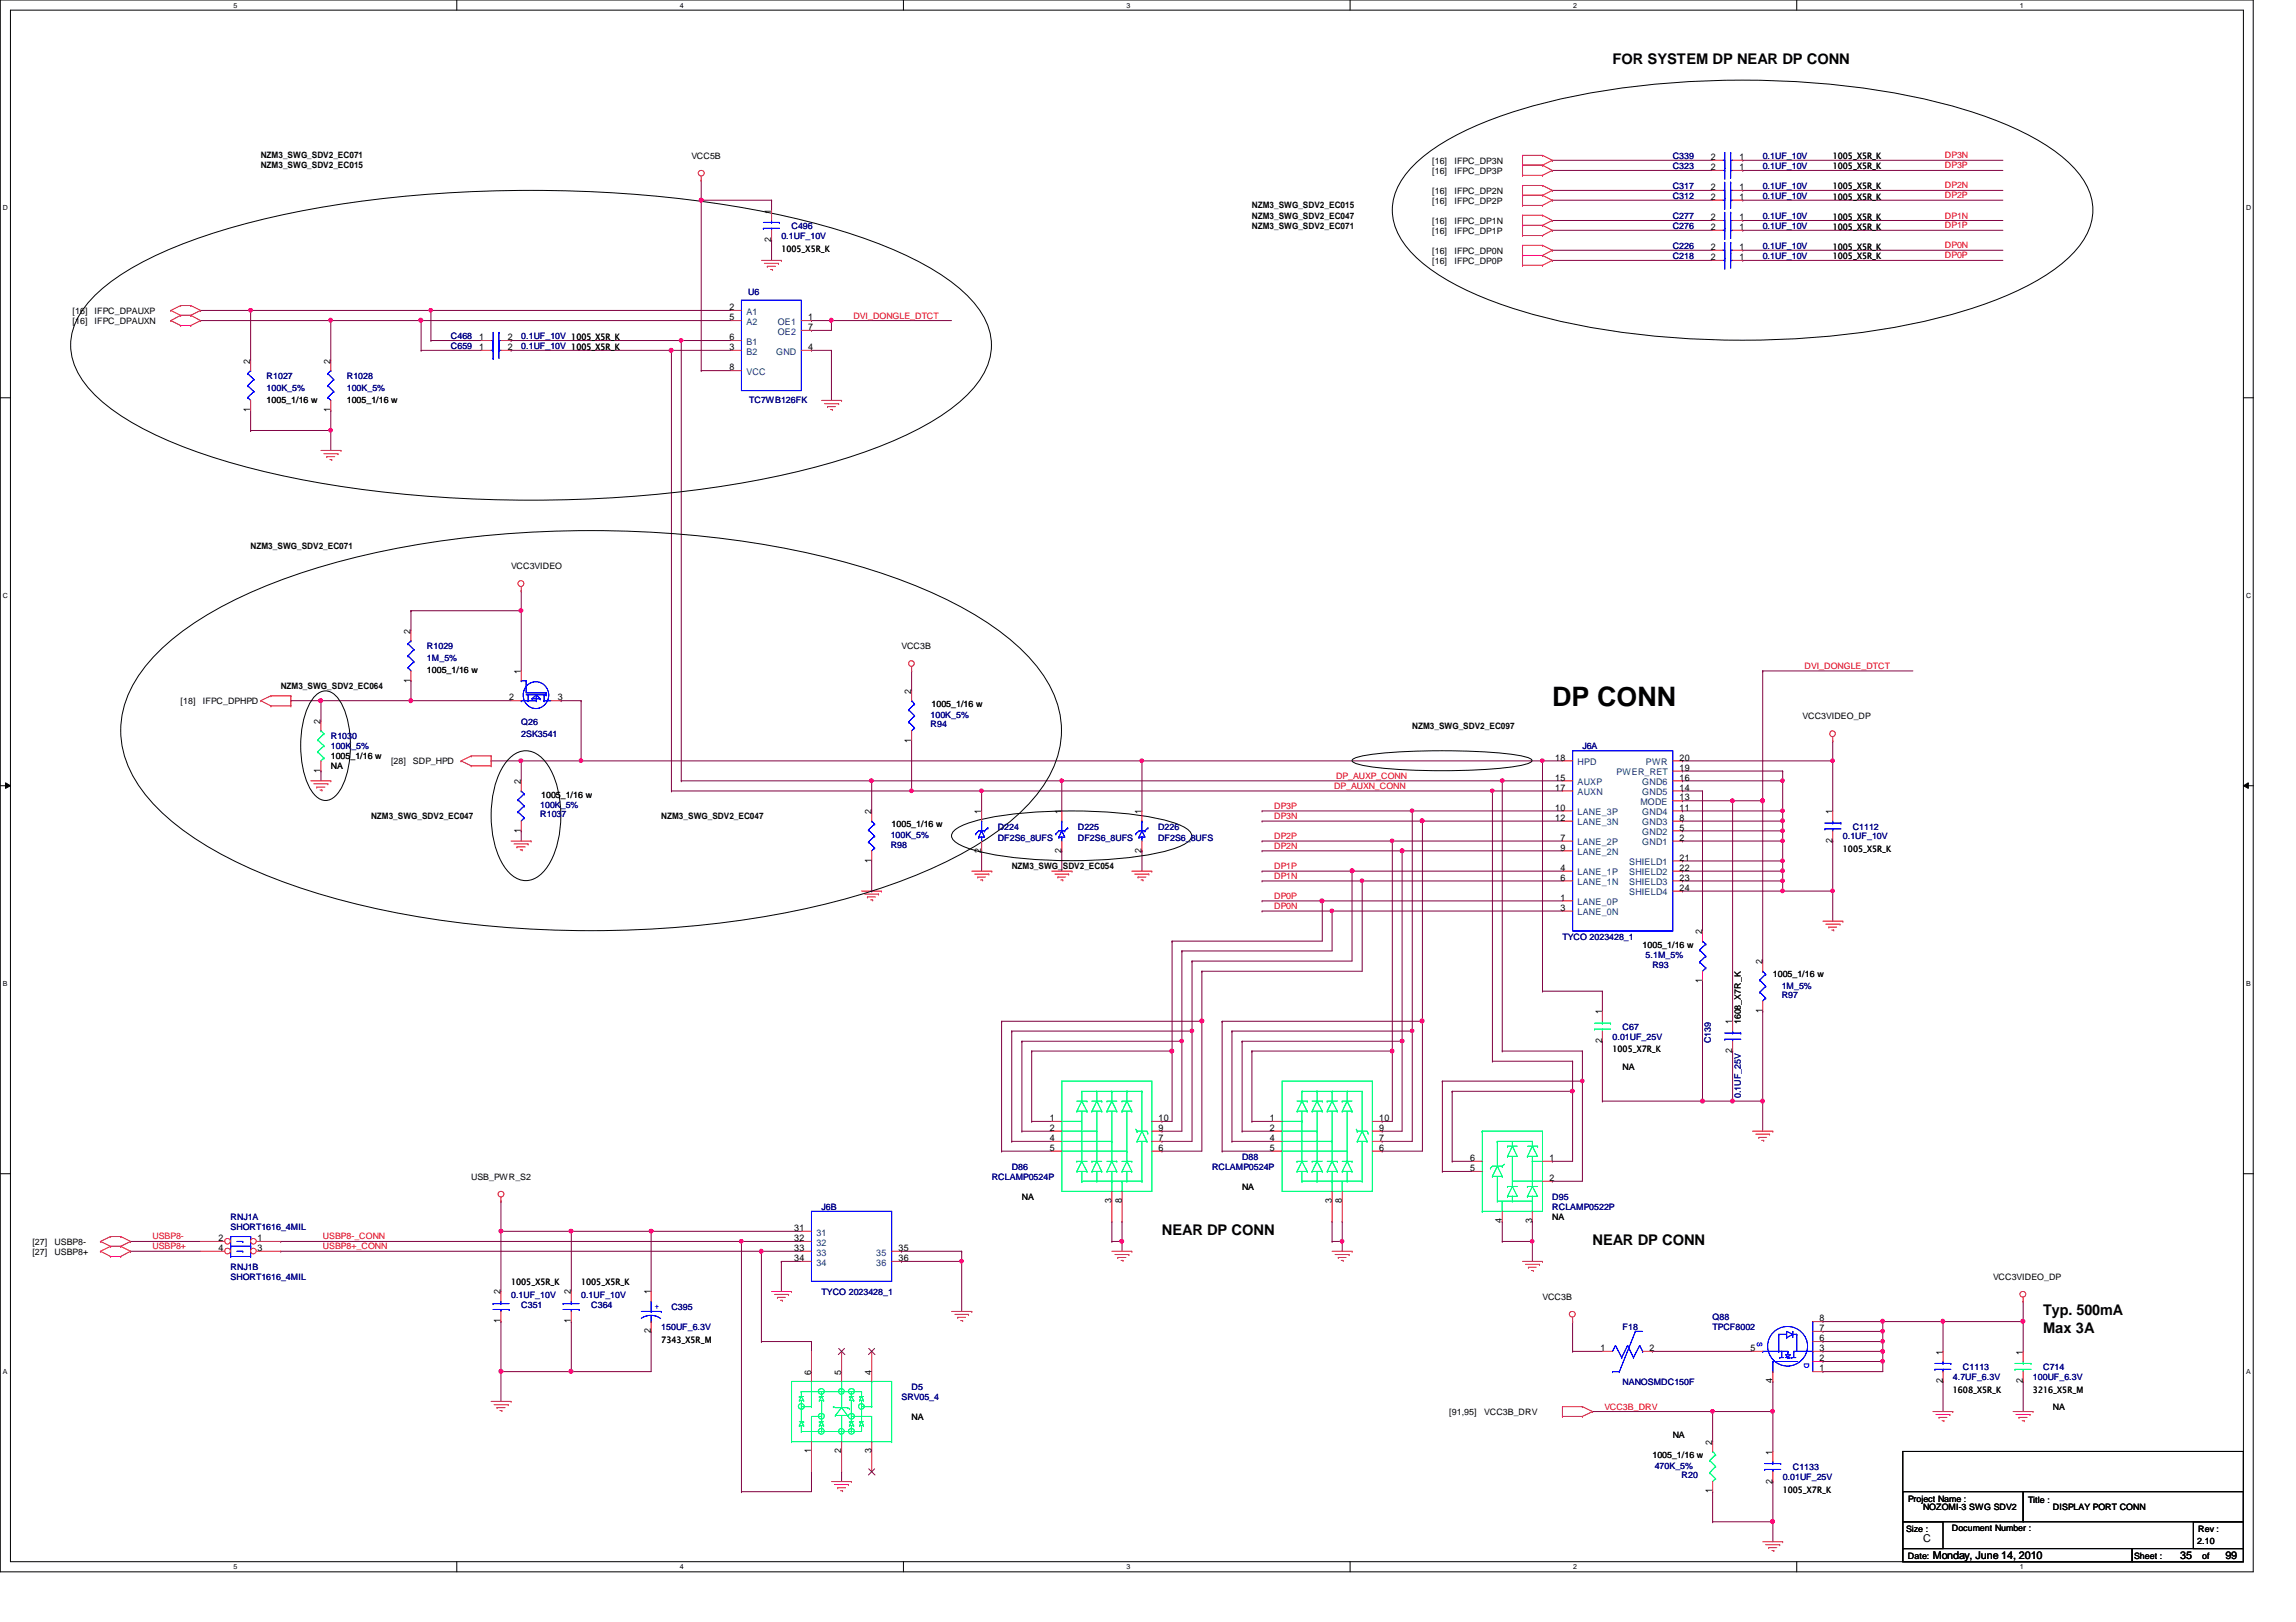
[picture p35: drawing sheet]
<svg xmlns="http://www.w3.org/2000/svg" width="297mm" height="210mm" viewBox="0 0 297 210" stroke-linecap="round" stroke-linejoin="round" font-family="sans-serif">
<defs><g id="words">
<text font-size="3.5" x="200.8" y="91.3">DP CONN</text>
<g font-size="1.9">
<text x="208.6" y="8.3">FOR SYSTEM DP NEAR DP CONN</text>
<text x="150.3" y="159.9">NEAR DP CONN</text>
<text x="206" y="161.1">NEAR DP CONN</text>
<text x="264.3" y="170.2">Typ. 500mA</text>
<text x="264.3" y="172.5">Max 3A</text>
</g>
<g font-size="1.4">
<text x="248.8" y="199.5">C</text>
<text x="250.1" y="201.7">Monday, June 14, 2010</text>
<text x="282.1" y="201.7">35</text>
<text x="287.9" y="201.7">99</text>
</g>
<g font-size="1.2">
<text x="221.3" y="22">2</text>
<text x="221.3" y="20.7">2</text>
<text x="225" y="22">1</text>
<text x="225" y="20.7">1</text>
<text x="99.8" y="27.6" transform="rotate(-90 99.8 27.6)">1</text>
<text x="221.3" y="24.6">2</text>
<text x="221.3" y="25.9">2</text>
<text x="221.3" y="29.8">2</text>
<text x="221.3" y="28.5">2</text>
<text x="225" y="24.6">1</text>
<text x="225" y="25.9">1</text>
<text x="225" y="29.8">1</text>
<text x="225" y="28.5">1</text>
<text x="99.8" y="31.3" transform="rotate(-90 99.8 31.3)">2</text>
<text x="221.3" y="32.3">2</text>
<text x="221.3" y="33.7">2</text>
<text x="225" y="32.3">1</text>
<text x="225" y="33.7">1</text>
<text x="94.4" y="40.1">2</text>
<text x="94.4" y="41.4">5</text>
<text x="104.6" y="41.4">1</text>
<text x="32.4" y="47.1" transform="rotate(-90 32.4 47.1)">2</text>
<text x="42.8" y="47.1" transform="rotate(-90 42.8 47.1)">2</text>
<text x="62" y="44">1</text>
<text x="62" y="45.3">1</text>
<text x="65.7" y="44">2</text>
<text x="65.7" y="45.3">2</text>
<text x="94.4" y="44">6</text>
<text x="94.4" y="45.3">3</text>
<text x="94.4" y="47.9">8</text>
<text x="104.6" y="42.7">7</text>
<text x="104.6" y="45.3">4</text>
<text x="32.4" y="53.3" transform="rotate(-90 32.4 53.3)">1</text>
<text x="42.8" y="53.3" transform="rotate(-90 42.8 53.3)">1</text>
<text x="53.1" y="82" transform="rotate(-90 53.1 82)">2</text>
<text x="53.1" y="88.3" transform="rotate(-90 53.1 88.3)">1</text>
<text x="67.4" y="87.2" transform="rotate(-90 67.4 87.2)">1</text>
<text x="117.9" y="89.8" transform="rotate(-90 117.9 89.8)">2</text>
<text x="41.5" y="93.7" transform="rotate(-90 41.5 93.7)">2</text>
<text x="65.9" y="90.6">2</text>
<text x="72.2" y="90.6">3</text>
<text x="41.5" y="100" transform="rotate(-90 41.5 100)">1</text>
<text x="67.4" y="101.5" transform="rotate(-90 67.4 101.5)">2</text>
<text x="117.9" y="96.1" transform="rotate(-90 117.9 96.1)">1</text>
<text x="201.2" y="101">15</text>
<text x="201.2" y="98.4">18</text>
<text x="217.3" y="101">16</text>
<text x="217.3" y="99.7">19</text>
<text x="217.3" y="98.4">20</text>
<text x="67.4" y="107.8" transform="rotate(-90 67.4 107.8)">1</text>
<text x="112.7" y="105.4" transform="rotate(-90 112.7 105.4)">2</text>
<text x="127" y="105.4" transform="rotate(-90 127 105.4)">1</text>
<text x="137.3" y="105.4" transform="rotate(-90 137.3 105.4)">1</text>
<text x="147.7" y="105.4" transform="rotate(-90 147.7 105.4)">1</text>
<text x="201.2" y="106.2">12</text>
<text x="201.2" y="104.9">10</text>
<text x="201.2" y="102.3">17</text>
<text x="217.3" y="107.5">5</text>
<text x="217.3" y="106.2">8</text>
<text x="217.3" y="104.9">11</text>
<text x="217.3" y="103.6">13</text>
<text x="217.3" y="102.3">14</text>
<text x="237.1" y="105.4" transform="rotate(-90 237.1 105.4)">1</text>
<text x="112.7" y="111.6" transform="rotate(-90 112.7 111.6)">1</text>
<text x="127" y="110.4" transform="rotate(-90 127 110.4)">2</text>
<text x="137.3" y="110.4" transform="rotate(-90 137.3 110.4)">2</text>
<text x="147.7" y="110.4" transform="rotate(-90 147.7 110.4)">2</text>
<text x="201.9" y="114">6</text>
<text x="201.9" y="112.7">4</text>
<text x="201.9" y="110.1">9</text>
<text x="201.9" y="108.8">7</text>
<text x="217.3" y="114">23</text>
<text x="217.3" y="112.7">22</text>
<text x="217.3" y="111.4">21</text>
<text x="217.3" y="108.8">2</text>
<text x="237.1" y="109.1" transform="rotate(-90 237.1 109.1)">2</text>
<text x="201.9" y="117.9">3</text>
<text x="201.9" y="116.5">1</text>
<text x="217.3" y="115.3">24</text>
<text x="220.2" y="120.9" transform="rotate(-90 220.2 120.9)">2</text>
<text x="228" y="124.8" transform="rotate(-90 228 124.8)">2</text>
<text x="207.3" y="131.3" transform="rotate(-90 207.3 131.3)">1</text>
<text x="220.2" y="127.2" transform="rotate(-90 220.2 127.2)">1</text>
<text x="228" y="131.1" transform="rotate(-90 228 131.1)">1</text>
<text x="207.3" y="135" transform="rotate(-90 207.3 135)">2</text>
<text x="224.1" y="136.3" transform="rotate(-90 224.1 136.3)">2</text>
<text x="224.1" y="132.5" transform="rotate(-90 224.1 132.5)">1</text>
<text x="135.8" y="147.7">4</text>
<text x="135.8" y="148.9">5</text>
<text x="135.8" y="146.3">2</text>
<text x="135.8" y="145.1">1</text>
<text x="149.9" y="147.7">7</text>
<text x="149.9" y="148.9">6</text>
<text x="149.9" y="146.3">9</text>
<text x="149.9" y="145.1">10</text>
<text x="164.3" y="147.7">4</text>
<text x="164.3" y="148.9">5</text>
<text x="164.3" y="146.3">2</text>
<text x="164.3" y="145.1">1</text>
<text x="178.4" y="147.7">7</text>
<text x="178.4" y="148.9">6</text>
<text x="178.4" y="146.3">9</text>
<text x="178.4" y="145.1">10</text>
<text x="143.8" y="155.7" transform="rotate(-90 143.8 155.7)">3</text>
<text x="145.1" y="155.7" transform="rotate(-90 145.1 155.7)">8</text>
<text x="172.3" y="155.7" transform="rotate(-90 172.3 155.7)">3</text>
<text x="173.6" y="155.7" transform="rotate(-90 173.6 155.7)">8</text>
<text x="190.2" y="150.2">6</text>
<text x="190.2" y="151.6">5</text>
<text x="200.4" y="150.2">1</text>
<text x="200.4" y="152.8">2</text>
<text x="28.3" y="161.9">4</text>
<text x="28.3" y="160.6">2</text>
<text x="33.3" y="161.9">3</text>
<text x="33.3" y="160.6">1</text>
<text x="102.7" y="161.9">33</text>
<text x="102.7" y="160.6">32</text>
<text x="102.7" y="159.3">31</text>
<text x="116.2" y="161.9">35</text>
<text x="194.3" y="158.3" transform="rotate(-90 194.3 158.3)">4</text>
<text x="198.2" y="158.3" transform="rotate(-90 198.2 158.3)">3</text>
<text x="64.8" y="167.5" transform="rotate(-90 64.8 167.5)">2</text>
<text x="73.9" y="167.5" transform="rotate(-90 73.9 167.5)">2</text>
<text x="84.2" y="167.5" transform="rotate(-90 84.2 167.5)">1</text>
<text x="102.7" y="163.2">34</text>
<text x="116.2" y="163.2">36</text>
<text x="64.8" y="171.2" transform="rotate(-90 64.8 171.2)">1</text>
<text x="73.9" y="171.2" transform="rotate(-90 73.9 171.2)">1</text>
<text x="84.2" y="172.6" transform="rotate(-90 84.2 172.6)">2</text>
<text x="235.4" y="171">8</text>
<text x="235.4" y="172.3">7</text>
<text x="235.4" y="173.6">6</text>
<text x="104.9" y="177.9" transform="rotate(-90 104.9 177.9)">6</text>
<text x="108.8" y="177.9" transform="rotate(-90 108.8 177.9)">5</text>
<text x="112.7" y="177.9" transform="rotate(-90 112.7 177.9)">4</text>
<text x="207" y="174.8">1</text>
<text x="213.4" y="174.8">2</text>
<text x="226.5" y="174.8">5</text>
<text x="229.3" y="179" transform="rotate(-90 229.3 179)">4</text>
<text x="235.4" y="174.8">3</text>
<text x="235.4" y="176.1">2</text>
<text x="235.4" y="177.5">1</text>
<text x="251.3" y="179" transform="rotate(-90 251.3 179)">2</text>
<text x="251.3" y="175.3" transform="rotate(-90 251.3 175.3)">1</text>
<text x="261.7" y="179" transform="rotate(-90 261.7 179)">2</text>
<text x="261.7" y="175.3" transform="rotate(-90 261.7 175.3)">1</text>
<text x="104.9" y="188.1" transform="rotate(-90 104.9 188.1)">1</text>
<text x="108.8" y="188.1" transform="rotate(-90 108.8 188.1)">2</text>
<text x="112.7" y="188.1" transform="rotate(-90 112.7 188.1)">3</text>
<text x="221.5" y="186.9" transform="rotate(-90 221.5 186.9)">2</text>
<text x="229.3" y="192" transform="rotate(-90 229.3 192)">2</text>
<text x="229.3" y="188.3" transform="rotate(-90 229.3 188.3)">1</text>
<text x="221.5" y="193.3" transform="rotate(-90 221.5 193.3)">1</text>
</g>
<g font-size="1.2" fill="#004080">
<text x="96.6" y="40.7">A1</text>
<text x="96.6" y="42">A2</text>
<text x="96.6" y="44.6">B1</text>
<text x="96.6" y="45.9">B2</text>
<text x="100.4" y="45.9">GND</text>
<text x="100.6" y="42">OE1</text>
<text x="100.6" y="43.3">OE2</text>
<text x="96.6" y="48.5">VCC</text>
<text x="204.1" y="101.6">AUXP</text>
<text x="204.1" y="99">HPD</text>
<text x="209.1" y="100.3">PWER_RET</text>
<text x="212.5" y="101.6">GND6</text>
<text x="212.9" y="99">PWR</text>
<text x="204.1" y="106.8">LANE_3N</text>
<text x="204.1" y="105.5">LANE_3P</text>
<text x="204.1" y="102.9">AUXN</text>
<text x="212.2" y="104.2">MODE</text>
<text x="212.5" y="106.8">GND3</text>
<text x="212.5" y="105.5">GND4</text>
<text x="212.5" y="102.9">GND5</text>
<text x="204.1" y="113.3">LANE_1P</text>
<text x="204.1" y="110.7">LANE_2N</text>
<text x="204.1" y="109.4">LANE_2P</text>
<text x="210.8" y="113.3">SHIELD2</text>
<text x="210.8" y="112">SHIELD1</text>
<text x="212.5" y="109.4">GND1</text>
<text x="212.5" y="108.1">GND2</text>
<text x="204.1" y="118.4">LANE_0N</text>
<text x="204.1" y="117.1">LANE_0P</text>
<text x="204.1" y="114.6">LANE_1N</text>
<text x="210.8" y="115.9">SHIELD4</text>
<text x="210.8" y="114.6">SHIELD3</text>
<text x="105.6" y="161.2">32</text>
<text x="105.6" y="159.9">31</text>
<text x="105.6" y="163.8">34</text>
<text x="105.6" y="162.5">33</text>
<text x="113.4" y="163.8">36</text>
<text x="113.4" y="162.5">35</text>
</g>
<g font-size="1.1">
<text x="33.7" y="21.8">NZM3_SWG_SDV2_EC015</text>
<text x="33.7" y="20.5">NZM3_SWG_SDV2_EC071</text>
<text x="89.4" y="20.5">VCC5B</text>
<text x="185.3" y="22.5">[16]</text>
<text x="185.3" y="21.2">[16]</text>
<text x="188.2" y="22.5">IFPC_DP3P</text>
<text x="188.2" y="21.2">IFPC_DP3N</text>
<text x="237.1" y="21.9">1005_X5R_K</text>
<text x="237.1" y="20.6">1005_X5R_K</text>
<text x="162" y="27">NZM3_SWG_SDV2_EC015</text>
<text x="162" y="29.6">NZM3_SWG_SDV2_EC071</text>
<text x="162" y="28.3">NZM3_SWG_SDV2_EC047</text>
<text x="185.3" y="26.4">[16]</text>
<text x="185.3" y="25.1">[16]</text>
<text x="185.3" y="29">[16]</text>
<text x="188.2" y="26.4">IFPC_DP2P</text>
<text x="188.2" y="25.1">IFPC_DP2N</text>
<text x="188.2" y="29">IFPC_DP1N</text>
<text x="237.1" y="24.5">1005_X5R_K</text>
<text x="237.1" y="25.8">1005_X5R_K</text>
<text x="237.1" y="29.7">1005_X5R_K</text>
<text x="237.1" y="28.4">1005_X5R_K</text>
<text x="101.1" y="32.6">1005_X5R_K</text>
<text x="185.3" y="30.3">[16]</text>
<text x="185.3" y="34.2">[16]</text>
<text x="185.3" y="32.9">[16]</text>
<text x="188.2" y="30.3">IFPC_DP1P</text>
<text x="188.2" y="34.2">IFPC_DP0P</text>
<text x="188.2" y="32.9">IFPC_DP0N</text>
<text x="237.1" y="32.3">1005_X5R_K</text>
<text x="237.1" y="33.6">1005_X5R_K</text>
<text x="9.4" y="40.6">[16]</text>
<text x="9.4" y="41.9">[16]</text>
<text x="12.2" y="40.6">IFPC_DPAUXP</text>
<text x="12.2" y="41.9">IFPC_DPAUXN</text>
<text x="34.5" y="52.2">1005_1/16 w</text>
<text x="44.9" y="52.2">1005_1/16 w</text>
<text x="32.4" y="71">NZM3_SWG_SDV2_EC071</text>
<text x="66.1" y="73.7">VCC3VIDEO</text>
<text x="36.3" y="89.2">NZM3_SWG_SDV2_EC064</text>
<text x="55.2" y="87.1">1005_1/16 w</text>
<text x="116.6" y="84">VCC3B</text>
<text x="23.4" y="91.1">[18]</text>
<text x="26.2" y="91.1">IFPC_DPHPD</text>
<text x="120.5" y="91.5">1005_1/16 w</text>
<text x="182.7" y="94.4">NZM3_SWG_SDV2_EC097</text>
<text x="233.2" y="93.1">VCC3VIDEO_DP</text>
<text x="42.8" y="98.3">1005_1/16 w</text>
<text x="42.8" y="99.6">NA</text>
<text x="50.6" y="98.9">[28]</text>
<text x="53.4" y="98.9">SDP_HPD</text>
<text x="48" y="106">NZM3_SWG_SDV2_EC047</text>
<text x="70" y="103.2">1005_1/16 w</text>
<text x="85.6" y="106">NZM3_SWG_SDV2_EC047</text>
<text x="115.4" y="107.1">1005_1/16 w</text>
<text x="130.9" y="112.5">NZM3_SWG_SDV2_EC054</text>
<text x="238.4" y="110.3">1005_X5R_K</text>
<text x="212.5" y="122.6">1005_1/16 w</text>
<text x="229.4" y="126.5">1005_1/16 w</text>
<text x="208.6" y="136.2">1005_X7R_K</text>
<text x="225.2" y="132.5" transform="rotate(-90 225.2 132.5)">1608_X7R_K</text>
<text x="209.9" y="138.4">NA</text>
<text x="61" y="152.7">USB_PWR_S2</text>
<text x="132.2" y="155.3">NA</text>
<text x="160.7" y="154">NA</text>
<text x="4.2" y="161.1">[27]</text>
<text x="7.1" y="161.1">USBP8-</text>
<text x="200.8" y="157.9">NA</text>
<text x="4.2" y="162.4">[27]</text>
<text x="7.1" y="162.4">USBP8+</text>
<text x="66.1" y="166.2">1005_X5R_K</text>
<text x="75.2" y="166.2">1005_X5R_K</text>
<text x="257.8" y="165.7">VCC3VIDEO_DP</text>
<text x="85.6" y="173.7">7343_X5R_M</text>
<text x="199.6" y="168.2">VCC3B</text>
<text x="117.9" y="183.8">NA</text>
<text x="187.5" y="183.1">[91,95]</text>
<text x="192" y="183.1">VCC3B_DRV</text>
<text x="252.6" y="180.2">1608_X5R_K</text>
<text x="263" y="180.2">3216_X5R_M</text>
<text x="265.6" y="182.5">NA</text>
<text x="213.8" y="188.7">1005_1/16 w</text>
<text x="216.4" y="186.1">NA</text>
<text x="230.6" y="193.2">1005_X7R_K</text>
<text x="246.8" y="194.4">Project Name :</text>
<text x="248.8" y="195.4">NOZOMI-3 SWG SDV2</text>
<text x="262.4" y="194.5">Title :</text>
<text x="265.6" y="195.4">DISPLAY PORT CONN</text>
<text x="246.6" y="198.3">Size :</text>
<text x="246.8" y="201.8">Date:</text>
<text x="252.5" y="198.2">Document Number :</text>
<text x="276.1" y="201.8">Sheet :</text>
<text x="284.3" y="199.8">2.10</text>
<text x="284.4" y="198.3">Rev :</text>
<text x="284.9" y="201.8">of</text>
</g>
<g font-size="1.1" fill="#000080">
<text x="216.4" y="21.8">C323</text>
<text x="216.4" y="20.5">C339</text>
<text x="228" y="21.8">0.1UF_10V</text>
<text x="228" y="20.5">0.1UF_10V</text>
<text x="102.4" y="29.6">C496</text>
<text x="216.4" y="24.4">C317</text>
<text x="216.4" y="25.7">C312</text>
<text x="216.4" y="29.6">C276</text>
<text x="216.4" y="28.3">C277</text>
<text x="228" y="24.4">0.1UF_10V</text>
<text x="228" y="25.7">0.1UF_10V</text>
<text x="228" y="29.6">0.1UF_10V</text>
<text x="228" y="28.3">0.1UF_10V</text>
<text x="101.1" y="30.9">0.1UF_10V</text>
<text x="216.4" y="32.2">C226</text>
<text x="216.4" y="33.5">C218</text>
<text x="228" y="32.2">0.1UF_10V</text>
<text x="228" y="33.5">0.1UF_10V</text>
<text x="96.8" y="38.2">U6</text>
<text x="58.3" y="43.9">C468</text>
<text x="58.3" y="45.2">C659</text>
<text x="67.4" y="43.9">0.1UF_10V 1005_X5R_K</text>
<text x="67.4" y="45.2">0.1UF_10V 1005_X5R_K</text>
<text x="34.5" y="49.1">R1027</text>
<text x="34.5" y="50.6">100K_5%</text>
<text x="44.9" y="49.1">R1028</text>
<text x="44.9" y="50.6">100K_5%</text>
<text x="96.9" y="52.2">TC7WB126FK</text>
<text x="55.2" y="84">R1029</text>
<text x="55.2" y="85.6">1M_5%</text>
<text x="42.8" y="95.7">R1030</text>
<text x="67.4" y="93.9">Q26</text>
<text x="67.4" y="95.4">2SK3541</text>
<text x="120.4" y="94.1">R94</text>
<text x="120.4" y="93">100K_5%</text>
<text x="42.8" y="97">100K_5%</text>
<text x="204.7" y="97">J6A</text>
<text x="69.9" y="105.8">R1037</text>
<text x="69.9" y="104.6">100K_5%</text>
<text x="129.1" y="107.4">D224</text>
<text x="139.4" y="107.4">D225</text>
<text x="149.8" y="107.4">D226</text>
<text x="239.7" y="107.4">C1112</text>
<text x="115.2" y="109.7">R98</text>
<text x="115.2" y="108.5">100K_5%</text>
<text x="129.1" y="108.9">DF2S6_8UFS</text>
<text x="139.4" y="108.9">DF2S6_8UFS</text>
<text x="149.8" y="108.9">DF2S6_8UFS</text>
<text x="238.4" y="108.6">0.1UF_10V</text>
<text x="202.1" y="121.6">TYCO 2023428_1</text>
<text x="212.9" y="124">5.1M_5%</text>
<text x="213.8" y="125.2">R93</text>
<text x="230.5" y="129.1">R97</text>
<text x="230.5" y="127.9">1M_5%</text>
<text x="208.6" y="134.5">0.01UF_25V</text>
<text x="209.9" y="133.3">C67</text>
<text x="221.3" y="135" transform="rotate(-90 221.3 135)">C139</text>
<text x="225.2" y="142.1" transform="rotate(-90 225.2 142.1)">0.1UF_25V</text>
<text x="128.3" y="152.7">RCLAMP0524P</text>
<text x="130.9" y="151.4">D86</text>
<text x="156.8" y="151.4">RCLAMP0524P</text>
<text x="160.7" y="150.1">D88</text>
<text x="200.8" y="155.3">D95</text>
<text x="29.8" y="157.9">RNJ1A</text>
<text x="29.8" y="159.2">SHORT1616_4MIL</text>
<text x="106.3" y="156.5">J6B</text>
<text x="200.8" y="156.5">RCLAMP0522P</text>
<text x="29.8" y="164.3">RNJ1B</text>
<text x="29.8" y="165.7">SHORT1616_4MIL</text>
<text x="66.1" y="168">0.1UF_10V</text>
<text x="75.2" y="168">0.1UF_10V</text>
<text x="106.3" y="167.6">TYCO 2023428_1</text>
<text x="67.4" y="169.2">C351</text>
<text x="76.5" y="169.2">C364</text>
<text x="85.6" y="172.1">150UF_6.3V</text>
<text x="86.9" y="169.5">C395</text>
<text x="209.9" y="172.1">F18</text>
<text x="221.6" y="170.8">Q88</text>
<text x="221.6" y="172.1">TPCF8002</text>
<text x="117.9" y="179.9">D5</text>
<text x="209.9" y="179.2">NANOSMDC150F</text>
<text x="252.6" y="178.6">4.7UF_6.3V</text>
<text x="254" y="177.3">C1113</text>
<text x="263" y="178.6">100UF_6.3V</text>
<text x="264.3" y="177.3">C714</text>
<text x="116.6" y="181.2">SRV05_4</text>
<text x="214.1" y="190.1">470K_5%</text>
<text x="217.5" y="191.3">R20</text>
<text x="230.6" y="191.6">0.01UF_25V</text>
<text x="231.9" y="190.2">C1133</text>
</g>
<g font-size="1.1" fill="#f00">
<text x="251.6" y="20.5">DP3N</text>
<text x="251.6" y="21.8">DP3P</text>
<text x="251.6" y="28.3">DP1N</text>
<text x="251.6" y="29.5">DP1P</text>
<text x="251.6" y="24.4">DP2N</text>
<text x="251.6" y="25.7">DP2P</text>
<text x="251.6" y="32.1">DP0N</text>
<text x="251.6" y="33.4">DP0P</text>
<text x="110.4" y="41.2">DVI_DONGLE_DTCT</text>
<text x="233.5" y="86.6">DVI_DONGLE_DTCT</text>
<text x="172.8" y="100.8">DP_AUXP_CONN</text>
<text x="164.8" y="106">DP3N</text>
<text x="164.8" y="104.7">DP3P</text>
<text x="172.6" y="102.1">DP_AUXN_CONN</text>
<text x="164.8" y="112.5">DP1P</text>
<text x="164.8" y="113.7">DP1N</text>
<text x="164.8" y="108.6">DP2P</text>
<text x="164.8" y="109.9">DP2N</text>
<text x="164.8" y="116.3">DP0P</text>
<text x="164.8" y="117.6">DP0N</text>
<text x="19.7" y="160.4">USBP8-</text>
<text x="19.7" y="161.7">USBP8+</text>
<text x="41.8" y="161.7">USBP8+_CONN</text>
<text x="41.8" y="160.4">USBP8-_CONN</text>
<text x="207.6" y="182.4">VCC3B_DRV</text>
</g>
<text font-size="1.1" fill="#00f" x="84.7" y="169.4">+</text>
<g font-size=".9">
<text x="30.2" y="1">5</text>
<text x="88" y="1">4</text>
<text x="145.8" y="1">3</text>
<text x="203.5" y="1">2</text>
<text x="261.3" y="1">1</text>
<text x=".4" y="27.2">D</text>
<text x="290.6" y="27.2">D</text>
<text x=".4" y="77.3">C</text>
<text x="290.6" y="77.3">C</text>
<text x=".4" y="127.6">B</text>
<text x="290.6" y="127.6">B</text>
<text x=".4" y="177.8">A</text>
<text x="290.6" y="177.8">A</text>
<text x="30.2" y="203.1">5</text>
<text x="88" y="203.1">4</text>
<text x="145.8" y="203.1">3</text>
<text x="203.5" y="203.1">2</text>
<text x="261.3" y="203.1">1</text>
</g>
<g font-size=".9" fill="#00f">
<text x="227.3" y="173.6" transform="rotate(90 227.3 173.6)">S</text>
<text x="233.4" y="176.4" transform="rotate(90 233.4 176.4)">D</text>
</g>
</g></defs>
<path d="M0 0h291.5v203.4h-291.5zM1.4 1.3h288.8v200.8h-288.8z" fill="none" stroke="#000" stroke-width=".13"/>
<g fill="#fff">
<path d="M30.2 .2h.5v1h-.5z"/>
<path d="M30.2 202.3h.5v1h-.5z"/>
</g>
<path d="M59.1 0v1.3M59.1 202.1v1.3" fill="none" stroke="#000" stroke-width=".13"/>
<g fill="#fff">
<path d="M88 .2h.5v1h-.5z"/>
<path d="M88 202.3h.5v1h-.5z"/>
</g>
<path d="M116.9 0v1.3M116.9 202.1v1.3" fill="none" stroke="#000" stroke-width=".13"/>
<g fill="#fff">
<path d="M145.8 .2h.5v1h-.5z"/>
<path d="M145.8 202.3h.5v1h-.5z"/>
</g>
<path d="M174.7 0v1.3M174.7 202.1v1.3" fill="none" stroke="#000" stroke-width=".13"/>
<g fill="#fff">
<path d="M203.5 .2h.5v1h-.5z"/>
<path d="M203.5 202.3h.5v1h-.5z"/>
</g>
<path d="M232.4 0v1.3M232.4 202.1v1.3" fill="none" stroke="#000" stroke-width=".13"/>
<g fill="#fff">
<path d="M261.3 .2h.5v1h-.5z"/>
<path d="M261.3 202.3h.5v1h-.5z"/>
<path d="M.4 26.4h.6v1h-.6z"/>
<path d="M290.6 26.4h.6v1h-.6z"/>
<path d="M.4 76.5h.6v1.1h-.6z"/>
<path d="M290.6 76.5h.6v1.1h-.6z"/>
</g>
<path d="M0 51.5h1.4M290.2 51.5h1.3" fill="none" stroke="#000" stroke-width=".13"/>
<g fill="#fff">
<path d="M.4 126.7h.6v1.1h-.6z"/>
<path d="M290.6 126.7h.6v1.1h-.6z"/>
</g>
<path d="M0 101.7h1.4M.7 101.3l.7 .4-.7 .3zM290.2 101.7l.7-.4v.7zM290.2 101.7h1.3" fill="none" stroke="#000" stroke-width=".13"/>
<path d="M.7 101.3l.7 .4-.7 .3zM290.2 101.7l.7-.4v.7z" fill="#000"/>
<g fill="#fff">
<path d="M.4 177h.5v1h-.5z"/>
<path d="M290.6 177h.5v1h-.5z"/>
</g>
<path d="M0 151.9h1.4M290.2 151.9h1.3" fill="none" stroke="#000" stroke-width=".13"/>
<path d="M107.6 41.5h.1M107.6 41.5h15.5" fill="none" stroke="#800040" stroke-width=".13"/>
<path d="M107.4 41.3l.1-.1 .2 .1v.3l-.2 .1-.1-.1z" fill-rule="evenodd" fill="#f0f"/>
<path d="M107.4 41.3l.1-.1 .2 .1v.3l-.2 .1-.1-.1z" fill="none" stroke="#f0f" stroke-width=".13"/>
<path d="M90.7 25.9h.1M90.7 25.9v22.1" fill="none" stroke="#800040" stroke-width=".13"/>
<circle cx="90.7" cy="25.9" r=".26" fill="#f0f"/>
<circle cx="90.7" cy="25.9" r=".26" fill="none" stroke="#f0f" stroke-width=".13"/>
<path d="M90.7 23.3h.1M90.7 23.3v2.6h9.1M99.8 25.9h.1M99.8 31.1h.1M99.8 25.9v1.3M99.8 31.1v2.6M116.6 161.9h.1M116.6 161.9h7.8M124.4 161.9h.1M124.4 163.2h.1M124.4 161.9v7.8" fill="none" stroke="#800040" stroke-width=".13"/>
<path d="M124.2 163h.3l.1 .2-.1 .2h-.1h-.2z" fill-rule="evenodd" fill="#f0f"/>
<path d="M124.2 163h.3l.1 .2-.1 .2h-.1h-.2z" fill="none" stroke="#f0f" stroke-width=".13"/>
<path d="M64.8 155.4h.1M64.8 155.4v3.9M84.2 159.3h.1M84.2 159.3h19.5M84.2 159.3v7.8M116.6 163.2h.1M116.6 163.2h7.8" fill="none" stroke="#800040" stroke-width=".13"/>
<circle cx="84.2" cy="159.3" r=".25" fill="#f0f"/>
<circle cx="84.2" cy="159.3" r=".25" fill="none" stroke="#f0f" stroke-width=".13"/>
<path d="M64.8 159.3h.1M64.8 159.3v7.8M73.9 159.3h.1M73.9 159.3h10.3" fill="none" stroke="#800040" stroke-width=".13"/>
<circle cx="64.8" cy="159.3" r=".25" fill="#f0f"/>
<circle cx="64.8" cy="159.3" r=".25" fill="none" stroke="#f0f" stroke-width=".13"/>
<path d="M73.9 159.3h.1M73.9 159.3v7.8" fill="none" stroke="#800040" stroke-width=".13"/>
<circle cx="73.9" cy="159.3" r=".25" fill="#f0f"/>
<circle cx="73.9" cy="159.3" r=".25" fill="none" stroke="#f0f" stroke-width=".13"/>
<path d="M64.8 159.3h.1M64.8 159.3h9.1M64.8 171h.1M64.8 177.5h.1M64.8 171v6.5M64.8 177.5h9.1" fill="none" stroke="#800040" stroke-width=".13"/>
<circle cx="73.9" cy="177.5" r=".26" fill="#f0f"/>
<circle cx="73.9" cy="177.5" r=".26" fill="none" stroke="#f0f" stroke-width=".13"/>
<circle cx="64.8" cy="177.5" r=".26" fill="#f0f"/>
<circle cx="64.8" cy="177.5" r=".26" fill="none" stroke="#f0f" stroke-width=".13"/>
<g fill="none" stroke="#800040" stroke-width=".13">
<path d="M64.8 177.5h.1M64.8 177.5v3.9M73.9 171h.1M73.9 177.5h.1M73.9 171v6.5M84.2 172.3h.1M84.2 172.3v5.2h-10.3M95.9 160.7h.1M95.9 160.7h7.8M98.5 161.9h.1M98.5 161.9h5.2M101.1 163.2h.1"/>
<path d="M101.1 163.2v3.9M101.1 163.2h2.6"/>
</g>
<path d="M98.3 161.7h.2l.2 .1-.1 .3-.1 .1-.2-.1z" fill-rule="evenodd" fill="#f0f"/>
<path d="M98.3 161.7h.2l.2 .1-.1 .3-.1 .1-.2-.1z" fill="none" stroke="#f0f" stroke-width=".13"/>
<path d="M16.9 160.7h.1M16.9 161.9h.1M16.9 160.7h9M16.9 161.9h9M95.9 160.7h.1M95.9 160.7v32.3" fill="none" stroke="#800040" stroke-width=".13"/>
<path d="M95.7 160.5h.4v.1v.2l-.2 .1-.2-.1z" fill-rule="evenodd" fill="#f0f"/>
<path d="M95.7 160.5h.4v.1v.2l-.2 .1-.2-.1z" fill="none" stroke="#f0f" stroke-width=".13"/>
<g fill="none" stroke="#800040" stroke-width=".13">
<path d="M36.3 161.9h.1M36.3 160.7h.1M36.3 161.9h62.2M36.3 160.7h59.6M98.5 161.9h.1M98.5 173.6h.1M98.5 161.9v11.7M98.5 173.6h6.5M105 173.6h.1M105 173.6v1.3M235.8 171h.1M235.8 171h7.8"/>
<path d="M243.6 172.3h.1M243.6 172.3v1.3M95.9 193h.1M105 190.5h.1M105 190.5v2.5h-9.1M108.9 190.5h.1M108.9 190.5v1.2"/>
</g>
<path d="M243.4 172.1h.3l.1 .2-.1 .1-.2 .1-.1-.1z" fill-rule="evenodd" fill="#f0f"/>
<path d="M243.4 172.1h.3l.1 .2-.1 .1-.2 .1-.1-.1z" fill="none" stroke="#f0f" stroke-width=".13"/>
<path d="M235.8 172.3h.1M235.8 173.6h.1M235.8 172.3h7.8M235.8 173.6h7.8" fill="none" stroke="#800040" stroke-width=".13"/>
<path d="M243.4 173.4h.3l.1 .2-.1 .1-.2 .1-.1-.1z" fill-rule="evenodd" fill="#f0f"/>
<path d="M243.4 173.4h.3l.1 .2-.1 .1-.2 .1-.1-.1z" fill="none" stroke="#f0f" stroke-width=".13"/>
<path d="M235.8 174.9h.1M235.8 174.9h7.8M243.6 173.6h.1M243.6 174.9h.1M243.6 173.6v2.6" fill="none" stroke="#800040" stroke-width=".13"/>
<path d="M243.4 176h.3l.1 .1-.1 .2-.2 .1-.1-.1z" fill-rule="evenodd" fill="#f0f"/>
<path d="M243.4 176h.3l.1 .1-.1 .2-.2 .1-.1-.1z" fill="none" stroke="#f0f" stroke-width=".13"/>
<path d="M243.4 174.7l.1-.1 .3 .1-.1 .4h-.2h-.1z" fill-rule="evenodd" fill="#f0f"/>
<path d="M243.4 174.7l.1-.1 .3 .1-.1 .4h-.2h-.1z" fill="none" stroke="#f0f" stroke-width=".13"/>
<g fill="none" stroke="#800040" stroke-width=".13">
<path d="M213.8 174.9h.1M213.8 174.9h12.9M235.8 176.2h.1M235.8 177.5h.1M235.8 176.2h7.8M243.6 176.2h.1M243.6 171h.1M243.6 171v1.3M243.6 176.2v1.3h-7.8M251.4 171h.1M261.7 168.4h.1M261.7 168.4v2.6h-10.3"/>
<path d="M229.4 182.7h.1M229.4 182.7v5.1"/>
</g>
<path d="M243.4 170.8l.1-.1 .3 .1-.1 .4h-.2h-.1z" fill-rule="evenodd" fill="#f0f"/>
<path d="M243.4 170.8l.1-.1 .3 .1-.1 .4h-.2h-.1z" fill="none" stroke="#f0f" stroke-width=".13"/>
<path d="M261.7 171h.1M261.7 171v3.9" fill="none" stroke="#800040" stroke-width=".13"/>
<circle cx="261.7" cy="171" r=".26" fill="#f0f"/>
<circle cx="261.7" cy="171" r=".26" fill="none" stroke="#f0f" stroke-width=".13"/>
<path d="M251.4 171h.1M251.4 171v3.9M261.7 178.8h.1M261.7 178.8v3.9" fill="none" stroke="#800040" stroke-width=".13"/>
<path d="M251.2 170.8l.1-.1 .2 .1v.4h-.2h-.1z" fill-rule="evenodd" fill="#f0f"/>
<path d="M251.2 170.8l.1-.1 .2 .1v.4h-.2h-.1z" fill="none" stroke="#f0f" stroke-width=".13"/>
<path d="M243.6 171h.1M243.6 171h7.8M251.4 178.8h.1M251.4 178.8v3.9M221.6 182.7h.1M221.6 182.7h7.8" fill="none" stroke="#800040" stroke-width=".13"/>
<circle cx="229.3" cy="182.6" r=".25" fill="#f0f"/>
<circle cx="229.3" cy="182.6" r=".25" fill="none" stroke="#f0f" stroke-width=".13"/>
<path d="M221.4 182.5h.3l.1 .1-.1 .2-.2 .1-.1-.1z" fill-rule="evenodd" fill="#f0f"/>
<path d="M221.4 182.5h.3l.1 .1-.1 .2-.2 .1-.1-.1z" fill="none" stroke="#f0f" stroke-width=".13"/>
<g fill="none" stroke="#800040" stroke-width=".13">
<path d="M229.4 178.8h.1M229.4 178.8v3.9M206 182.7h.1M206 182.7h15.6M221.6 182.7h.1M221.6 193h.1M221.6 196.9h.1M221.6 182.7v3.9M221.6 193v3.9M221.6 196.9h7.8M229.4 191.7h.1M229.4 196.9h.1"/>
<path d="M229.4 191.7v7.8"/>
</g>
<circle cx="229.3" cy="196.9" r=".26" fill="#f0f"/>
<circle cx="229.3" cy="196.9" r=".26" fill="none" stroke="#f0f" stroke-width=".13"/>
<path d="M184 106.3h.1M184 106.3h18.1M203.5 174.9h.1M203.5 171h.1M203.5 174.9h3.8M203.5 171v3.9" fill="none" stroke="#800040" stroke-width=".13"/>
<circle cx="184" cy="106.2" r=".26" fill="#f0f"/>
<circle cx="184" cy="106.2" r=".26" fill="none" stroke="#f0f" stroke-width=".13"/>
<path d="M182.7 104.9h.1M182.7 104.9h19.4" fill="none" stroke="#800040" stroke-width=".13"/>
<path d="M182.5 104.7h.3l.1 .2-.1 .2-.1 .1-.2-.1z" fill-rule="evenodd" fill="#f0f"/>
<path d="M182.5 104.7h.3l.1 .2-.1 .2-.1 .1-.2-.1z" fill="none" stroke="#f0f" stroke-width=".13"/>
<path d="M181.4 110.1h.1M181.4 110.1h20.7" fill="none" stroke="#800040" stroke-width=".13"/>
<circle cx="181.4" cy="110.1" r=".26" fill="#f0f"/>
<circle cx="181.4" cy="110.1" r=".26" fill="none" stroke="#f0f" stroke-width=".13"/>
<path d="M180.1 108.8h.1M180.1 108.8h22" fill="none" stroke="#800040" stroke-width=".13"/>
<path d="M179.9 108.6h.4v.2v.2l-.2 .1-.2-.1z" fill-rule="evenodd" fill="#f0f"/>
<path d="M179.9 108.6h.4v.2v.2l-.2 .1-.2-.1z" fill="none" stroke="#f0f" stroke-width=".13"/>
<path d="M176.2 114h.1M176.2 114h25.9" fill="none" stroke="#800040" stroke-width=".13"/>
<path d="M176 113.8h.4v.2v.1l-.2 .1-.2-.1z" fill-rule="evenodd" fill="#f0f"/>
<path d="M176 113.8h.4v.2v.1l-.2 .1-.2-.1z" fill="none" stroke="#f0f" stroke-width=".13"/>
<path d="M174.9 112.7h.1M174.9 112.7h27.2" fill="none" stroke="#800040" stroke-width=".13"/>
<circle cx="174.9" cy="112.7" r=".26" fill="#f0f"/>
<circle cx="174.9" cy="112.7" r=".26" fill="none" stroke="#f0f" stroke-width=".13"/>
<path d="M172.3 117.9h.1M172.3 117.9h29.8" fill="none" stroke="#800040" stroke-width=".13"/>
<path d="M172.1 117.7h.4v.2v.1l-.2 .1-.2-.1z" fill-rule="evenodd" fill="#f0f"/>
<path d="M172.1 117.7h.4v.2v.1l-.2 .1-.2-.1z" fill="none" stroke="#f0f" stroke-width=".13"/>
<path d="M171.1 116.6h.1M171.1 116.6h31" fill="none" stroke="#800040" stroke-width=".13"/>
<circle cx="171" cy="116.6" r=".26" fill="#f0f"/>
<circle cx="171" cy="116.6" r=".26" fill="none" stroke="#f0f" stroke-width=".13"/>
<path d="M217.7 99.8h.1M217.7 99.8h12.9M230.6 99.8h.1M230.6 99.8v1.2h-12.9M217.7 101h.1" fill="none" stroke="#800040" stroke-width=".13"/>
<path d="M230.4 100.9h.4v.1v.2l-.2 .1-.2-.1z" fill-rule="evenodd" fill="#f0f"/>
<path d="M230.4 100.9h.4v.1v.2l-.2 .1-.2-.1z" fill="none" stroke="#f0f" stroke-width=".13"/>
<path d="M217.7 102.4h.1M217.7 111.4h.1M217.7 102.4h2.6M217.7 111.4h12.9M220.3 102.4h.1M220.3 102.4v18.1" fill="none" stroke="#800040" stroke-width=".13"/>
<path d="M230.4 111.2h.4v.2v.2h-.2h-.2z" fill-rule="evenodd" fill="#f0f"/>
<path d="M230.4 111.2h.4v.2v.2h-.2h-.2z" fill="none" stroke="#f0f" stroke-width=".13"/>
<path d="M217.7 112.7h.1M217.7 114h.1M217.7 114h12.9M230.6 111.4h.1M230.6 114h.1M230.6 111.4v1.3h-12.9M230.6 114v1.3" fill="none" stroke="#800040" stroke-width=".13"/>
<path d="M230.4 113.8h.4v.2v.1l-.2 .1-.2-.1z" fill-rule="evenodd" fill="#f0f"/>
<path d="M230.4 113.8h.4v.2v.1l-.2 .1-.2-.1z" fill="none" stroke="#f0f" stroke-width=".13"/>
<path d="M230.6 115.3h.1M230.6 115.3h6.5" fill="none" stroke="#800040" stroke-width=".13"/>
<path d="M230.4 115.1h.4v.2v.1l-.2 .1-.2-.1z" fill-rule="evenodd" fill="#f0f"/>
<path d="M230.4 115.1h.4v.2v.1l-.2 .1-.2-.1z" fill="none" stroke="#f0f" stroke-width=".13"/>
<path d="M228 86.8h.1M228 86.8v16.8M217.7 103.6h.1M217.7 103.6h6.5" fill="none" stroke="#800040" stroke-width=".13"/>
<path d="M227.9 103.4h.1l.2 .1v.3l-.2 .1-.1-.1z" fill-rule="evenodd" fill="#f0f"/>
<path d="M227.9 103.4h.1l.2 .1v.3l-.2 .1-.1-.1z" fill="none" stroke="#f0f" stroke-width=".13"/>
<path d="M228 86.8h.1M228 86.8h19.5M224.2 103.6h.1M224.2 103.6v28.6" fill="none" stroke="#800040" stroke-width=".13"/>
<path d="M224 103.4h.1l.2 .1v.3l-.2 .1-.1-.1z" fill-rule="evenodd" fill="#f0f"/>
<path d="M224 103.4h.1l.2 .1v.3l-.2 .1-.1-.1z" fill="none" stroke="#f0f" stroke-width=".13"/>
<path d="M228 103.6h.1M228 103.6v20.8" fill="none" stroke="#800040" stroke-width=".13"/>
<path d="M227.9 103.4h.1l.2 .1v.3l-.2 .1-.1-.1z" fill-rule="evenodd" fill="#f0f"/>
<path d="M227.9 103.4h.1l.2 .1v.3l-.2 .1-.1-.1z" fill="none" stroke="#f0f" stroke-width=".13"/>
<path d="M217.7 108.8h.1M217.7 107.5h.1M217.7 107.5h12.9M230.6 107.5h.1M230.6 107.5v1.3h-12.9" fill="none" stroke="#800040" stroke-width=".13"/>
<path d="M230.4 107.3h.4v.2v.2h-.2h-.2z" fill-rule="evenodd" fill="#f0f"/>
<path d="M230.4 107.3h.4v.2v.2h-.2h-.2z" fill="none" stroke="#f0f" stroke-width=".13"/>
<path d="M217.7 106.3h.1M217.7 106.3h12.9" fill="none" stroke="#800040" stroke-width=".13"/>
<path d="M230.4 106h.2l.2 .1v.3l-.2 .1-.2-.1z" fill-rule="evenodd" fill="#f0f"/>
<path d="M230.4 106h.2l.2 .1v.3l-.2 .1-.2-.1z" fill="none" stroke="#f0f" stroke-width=".13"/>
<path d="M217.7 98.5h.1M217.7 98.5h19.4M237.1 98.5h.1M237.1 98.5v6.4M217.7 104.9h.1M217.7 104.9h12.9M230.6 106.3h.1M230.6 106.3v1.2" fill="none" stroke="#800040" stroke-width=".13"/>
<path d="M236.9 98.3h.3l.1 .1-.1 .2-.1 .1-.2-.1z" fill-rule="evenodd" fill="#f0f"/>
<path d="M236.9 98.3h.3l.1 .1-.1 .2-.1 .1-.2-.1z" fill="none" stroke="#f0f" stroke-width=".13"/>
<path d="M237.1 108.8h.1M237.1 108.8v6.5" fill="none" stroke="#800040" stroke-width=".13"/>
<path d="M236.9 115.1h.3l.1 .2-.1 .1-.1 .1-.2-.1z" fill-rule="evenodd" fill="#f0f"/>
<path d="M236.9 115.1h.3l.1 .2-.1 .1-.1 .1-.2-.1z" fill="none" stroke="#f0f" stroke-width=".13"/>
<path d="M199.6 98.5h.1M199.6 98.5h2.5M237.1 115.3h.1M237.1 115.3v3.9" fill="none" stroke="#800040" stroke-width=".13"/>
<path d="M199.4 98.3h.3l.1 .1-.1 .2-.2 .1-.1-.1z" fill-rule="evenodd" fill="#f0f"/>
<path d="M199.4 98.3h.3l.1 .1-.1 .2-.2 .1-.1-.1z" fill="none" stroke="#f0f" stroke-width=".13"/>
<path d="M224.2 142.5h.1M224.2 142.5h3.8" fill="none" stroke="#800040" stroke-width=".13"/>
<path d="M227.9 142.3l.1-.1 .2 .2v.3h-.2h-.1z" fill-rule="evenodd" fill="#f0f"/>
<path d="M227.9 142.3l.1-.1 .2 .2v.3h-.2h-.1z" fill="none" stroke="#f0f" stroke-width=".13"/>
<path d="M224 142.3l.1-.1 .2 .2v.3h-.2h-.1z" fill-rule="evenodd" fill="#f0f"/>
<path d="M224 142.3l.1-.1 .2 .2v.3h-.2h-.1z" fill="none" stroke="#f0f" stroke-width=".13"/>
<path d="M224.2 136h.1M224.2 136v6.5h-3.9M228 130.9h.1M228 130.9v15.5M220.3 142.5h.1M228 142.5h.1" fill="none" stroke="#800040" stroke-width=".13"/>
<circle cx="220.3" cy="142.5" r=".26" fill="#f0f"/>
<circle cx="220.3" cy="142.5" r=".26" fill="none" stroke="#f0f" stroke-width=".13"/>
<g fill="none" stroke="#800040" stroke-width=".13">
<path d="M194.3 101h.1M194.3 101h7.8M217.7 115.3h.1M217.7 115.3h12.9M224.2 103.6h.1M224.2 103.6h3.8M230.6 112.7h.1M230.6 112.7v1.3M207.3 134.7h.1M207.3 134.7v7.8M220.3 127h.1M220.3 127v15.5h-13"/>
<path d="M207.3 142.5h.1"/>
</g>
<path d="M230.4 112.5l.2-.1 .2 .2v.3h-.2h-.2z" fill-rule="evenodd" fill="#f0f"/>
<path d="M230.4 112.5l.2-.1 .2 .2v.3h-.2h-.2z" fill="none" stroke="#f0f" stroke-width=".13"/>
<path d="M230.6 101h.1M230.6 104.9h.1M230.6 101v5.3" fill="none" stroke="#800040" stroke-width=".13"/>
<path d="M230.4 104.7h.4v.2v.2l-.2 .1-.2-.1z" fill-rule="evenodd" fill="#f0f"/>
<path d="M230.4 104.7h.4v.2v.2l-.2 .1-.2-.1z" fill="none" stroke="#f0f" stroke-width=".13"/>
<path d="M230.6 108.8h.1M230.6 108.8v2.6" fill="none" stroke="#800040" stroke-width=".13"/>
<path d="M230.4 108.6h.4v.2v.2l-.2 .1-.2-.1z" fill-rule="evenodd" fill="#f0f"/>
<path d="M230.4 108.6h.4v.2v.2l-.2 .1-.2-.1z" fill="none" stroke="#f0f" stroke-width=".13"/>
<g fill="none" stroke="#800040" stroke-width=".13">
<path d="M117.9 86.8h.1M117.9 86.8v2.6M117.9 95.9v6.5M147.7 98.5h.1M147.7 98.5h51.9M86.9 102.4h.1M86.9 102.4h31M88.1 101h.1M88.1 101h24.7M112.8 101h.1M112.8 115.3h.1M112.8 101v3.9"/>
<path d="M112.8 111.4v3.9M117.9 102.4h.1M193.1 102.4h.1M193.1 102.4h9"/>
</g>
<path d="M147.5 98.3h.4l.1 .1-.1 .2-.2 .1-.2-.1z" fill-rule="evenodd" fill="#f0f"/>
<path d="M147.5 98.3h.4l.1 .1-.1 .2-.2 .1-.2-.1z" fill="none" stroke="#f0f" stroke-width=".13"/>
<path d="M137.4 101h.1M137.4 101h56.9M133.5 136h.1M133.5 136v9.1M133.5 136h18.1" fill="none" stroke="#800040" stroke-width=".13"/>
<circle cx="151.6" cy="136" r=".26" fill="#f0f"/>
<circle cx="151.6" cy="136" r=".26" fill="none" stroke="#f0f" stroke-width=".13"/>
<g fill="none" stroke="#800040" stroke-width=".13">
<path d="M130.9 133.4h.1M130.9 133.4v14.3M130.9 133.4h23.3M132.2 134.7h.1M132.2 134.7h20.7M132.2 134.7v11.7M151.6 136h.1M151.6 136v9.1M152.9 134.7h.1M152.9 134.7v11.7M130.9 147.7h.1M130.9 147.7h5.2"/>
<path d="M132.2 146.4h.1M132.2 146.4h3.9M133.5 145.1h.1M133.5 145.1h2.6"/>
</g>
<path d="M154 133.2h.3l.1 .2-.1 .2h-.1h-.2z" fill-rule="evenodd" fill="#f0f"/>
<path d="M154 133.2h.3l.1 .2-.1 .2h-.1h-.2z" fill="none" stroke="#f0f" stroke-width=".13"/>
<g fill="none" stroke="#800040" stroke-width=".13">
<path d="M129.6 132.2h.1M129.6 132.2h25.9M129.6 132.2v16.8M154.2 133.4h.1M154.2 133.4v14.3M155.5 132.2h.1M155.5 132.2v16.8M129.6 149h.1M129.6 149h6.5M143.8 158.1h.1M143.8 158.1v2.6M143.8 160.7h.1"/>
<path d="M143.8 160.7h1.4M145.2 160.7h.1M145.2 160.7v1.2"/>
</g>
<circle cx="145.1" cy="160.6" r=".25" fill="#f0f"/>
<circle cx="145.1" cy="160.6" r=".25" fill="none" stroke="#f0f" stroke-width=".13"/>
<g fill="none" stroke="#800040" stroke-width=".13">
<path d="M159.4 133.4h.1M159.4 133.4v14.3M162 136h.1M162 136v9.1M162 136h18.1M180.1 136h.1M180.1 136v9.1M182.7 133.4h.1M182.7 133.4v14.3h-3.9M145.2 158.1h.1M145.2 158.1v2.6M150.3 145.1h.1"/>
<path d="M150.3 146.4h.1M150.3 147.7h.1M150.3 149h.1M150.3 145.1h1.3M150.3 146.4h2.6M150.3 147.7h3.9M150.3 149h5.2M159.4 147.7h.1M159.4 147.7h5.2M160.7 146.4h.1M160.7 146.4h3.9M162 145.1h.1"/>
<path d="M162 145.1h2.6M178.8 147.7h.1M178.8 149h.1M178.8 149h5.2M172.3 160.7h.1M172.3 160.7h1.3M173.6 160.7h.1M173.6 160.7v1.2"/>
</g>
<path d="M173.5 160.5h.3l.1 .1-.1 .2-.2 .1-.1-.1z" fill-rule="evenodd" fill="#f0f"/>
<path d="M173.5 160.5h.3l.1 .1-.1 .2-.2 .1-.1-.1z" fill="none" stroke="#f0f" stroke-width=".13"/>
<path d="M158.1 132.2h.1M158.1 132.2h25.9M181.4 134.7h.1M181.4 134.7v11.7M184 132.2h.1M184 132.2v16.8M172.3 158.1h.1M172.3 158.1v2.6" fill="none" stroke="#800040" stroke-width=".13"/>
<circle cx="184" cy="132.1" r=".26" fill="#f0f"/>
<circle cx="184" cy="132.1" r=".26" fill="none" stroke="#f0f" stroke-width=".13"/>
<path d="M159.4 133.4h.1M159.4 133.4h23.3" fill="none" stroke="#800040" stroke-width=".13"/>
<path d="M182.5 133.2h.3l.1 .2-.1 .2h-.1h-.2z" fill-rule="evenodd" fill="#f0f"/>
<path d="M182.5 133.2h.3l.1 .2-.1 .2h-.1h-.2z" fill="none" stroke="#f0f" stroke-width=".13"/>
<path d="M160.7 134.7h.1M160.7 134.7h20.7" fill="none" stroke="#800040" stroke-width=".13"/>
<circle cx="181.4" cy="134.7" r=".25" fill="#f0f"/>
<circle cx="181.4" cy="134.7" r=".25" fill="none" stroke="#f0f" stroke-width=".13"/>
<g fill="none" stroke="#800040" stroke-width=".13">
<path d="M199.6 98.5h.1M199.6 98.5v29.8M158.1 132.2h.1M158.1 132.2v16.8M160.7 134.7h.1M160.7 134.7v11.7M199.6 128.3h.1M199.6 128.3h7.7M207.3 128.3h.1M207.3 128.3v2.6M158.1 149h.1M158.1 149h6.5"/>
<path d="M173.6 158.1h.1M173.6 158.1v2.6M178.8 145.1h.1M178.8 146.4h.1M178.8 145.1h1.3M178.8 146.4h2.6M198.2 160.7h.1M198.2 160.7v2.5"/>
</g>
<path d="M198 160.5h.4l.1 .1-.1 .2-.2 .1-.2-.1z" fill-rule="evenodd" fill="#f0f"/>
<path d="M198 160.5h.4l.1 .1-.1 .2-.2 .1-.2-.1z" fill="none" stroke="#f0f" stroke-width=".13"/>
<path d="M187.9 150.3h.1M187.9 141.2h.1M187.9 150.3h2.6M187.9 141.2v9.1M187.9 141.2h15.6M194.3 158.1h.1M194.3 158.1v2.6M198.2 158.1h.1M198.2 158.1v2.6h-3.9M194.3 160.7h.1" fill="none" stroke="#800040" stroke-width=".13"/>
<circle cx="203.4" cy="141.2" r=".25" fill="#f0f"/>
<circle cx="203.4" cy="141.2" r=".25" fill="none" stroke="#f0f" stroke-width=".13"/>
<path d="M186.6 139.9h.1M186.6 139.9v11.7M186.6 139.9h18.1M186.6 151.6h.1M186.6 151.6h3.9M200.8 150.3h.1M203.5 141.2h.1M203.5 141.2v9.1h-2.7" fill="none" stroke="#800040" stroke-width=".13"/>
<path d="M204.5 139.7h.4v.2v.1l-.2 .1-.2-.1z" fill-rule="evenodd" fill="#f0f"/>
<path d="M204.5 139.7h.4v.2v.1l-.2 .1-.2-.1z" fill="none" stroke="#f0f" stroke-width=".13"/>
<path d="M163.3 116.6h.1M163.3 116.6h7.8M171.1 116.6h.1M171.1 116.6v5.2h-19.5M151.6 121.8h.1M152.9 123.1h.1M152.9 123.1v11.6M204.7 139.9h.1M204.7 139.9v13h-3.9M200.8 152.9h.1" fill="none" stroke="#800040" stroke-width=".13"/>
<path d="M152.7 134.6h.3l.1 .1-.1 .2-.1 .1-.2-.1z" fill-rule="evenodd" fill="#f0f"/>
<path d="M152.7 134.6h.3l.1 .1-.1 .2-.1 .1-.2-.1z" fill="none" stroke="#f0f" stroke-width=".13"/>
<path d="M163.3 117.9h.1M163.3 112.7h.1M163.3 117.9h9M163.3 112.7h11.6M172.3 117.9h.1M172.3 117.9v5.2h-19.4M174.9 112.7h.1M174.9 112.7v11.7h-20.7M152.9 123.1h.1M154.2 124.4h.1M155.5 125.7h.1M155.5 125.7v6.5" fill="none" stroke="#800040" stroke-width=".13"/>
<circle cx="155.5" cy="132.1" r=".26" fill="#f0f"/>
<circle cx="155.5" cy="132.1" r=".26" fill="none" stroke="#f0f" stroke-width=".13"/>
<path d="M163.3 114h.1M163.3 114h12.9M176.2 114h.1M176.2 114v11.7h-20.7M180.1 108.8h.1M180.1 108.8v27.2M155.5 125.7h.1" fill="none" stroke="#800040" stroke-width=".13"/>
<path d="M179.9 135.8h.2l.2 .1v.3l-.2 .1-.2-.1z" fill-rule="evenodd" fill="#f0f"/>
<path d="M179.9 135.8h.2l.2 .1v.3l-.2 .1-.2-.1z" fill="none" stroke="#f0f" stroke-width=".13"/>
<g fill="none" stroke="#800040" stroke-width=".13">
<path d="M163.3 108.8h.1M163.3 110.1h.1M163.3 106.3h.1M163.3 104.9h.1M163.3 108.8h16.8M163.3 110.1h18.1M163.3 106.3h20.7M163.3 104.9h19.4M181.4 110.1h.1M181.4 110.1v24.6M182.7 104.9h.1M182.7 104.9v28.5"/>
<path d="M184 106.3h.1M184 106.3v25.9M193.1 102.4h.1M193.1 102.4v34.9"/>
</g>
<path d="M192.9 102.2h.3l.1 .1-.1 .2-.2 .1-.1-.1z" fill-rule="evenodd" fill="#f0f"/>
<path d="M192.9 102.2h.3l.1 .1-.1 .2-.2 .1-.1-.1z" fill="none" stroke="#f0f" stroke-width=".13"/>
<path d="M194.3 101h.1M194.3 101v35M193.1 137.3h.1M193.1 137.3h10.4M194.3 136h.1M194.3 136h10.4M203.5 137.3h.1M203.5 137.3v3.9M204.7 136h.1M204.7 136v3.9" fill="none" stroke="#800040" stroke-width=".13"/>
<circle cx="194.4" cy="101" r=".25" fill="#f0f"/>
<circle cx="194.4" cy="101" r=".25" fill="none" stroke="#f0f" stroke-width=".13"/>
<g fill="none" stroke="#800040" stroke-width=".13">
<path d="M25.9 40.2h.1M25.9 41.5h.1M25.9 40.2h6.5M25.9 41.5h16.9M32.4 40.2h.1M32.4 55.7h.1M32.4 40.2v6.5M32.4 53.1v2.6M32.4 55.7h10.4M42.8 41.5h.1M42.8 55.7h.1M42.8 41.5v5.2"/>
<path d="M42.8 55.7v2.6M54.5 41.5h.1M54.5 41.5h40.1M55.7 40.2h.1M55.7 40.2h38.9M237.1 95.9h.1M237.1 95.9v2.6"/>
</g>
<path d="M42.6 55.5h.3l.1 .2-.1 .1-.1 .1-.2-.1z" fill-rule="evenodd" fill="#f0f"/>
<path d="M42.6 55.5h.3l.1 .2-.1 .1-.1 .1-.2-.1z" fill="none" stroke="#f0f" stroke-width=".13"/>
<path d="M42.8 53.1h.1M42.8 53.1v2.6M55.7 44.1h.1M55.7 44.1h6.5M88.1 44.1h.1M88.1 44.1h6.5" fill="none" stroke="#800040" stroke-width=".13"/>
<path d="M87.9 43.9h.4v.1v.2l-.2 .1-.2-.1z" fill-rule="evenodd" fill="#f0f"/>
<path d="M87.9 43.9h.4v.1v.2l-.2 .1-.2-.1z" fill="none" stroke="#f0f" stroke-width=".13"/>
<path d="M54.5 45.3h.1M54.5 45.3h7.7M55.7 40.2h.1M55.7 40.2v3.9M86.9 45.3h.1M86.9 45.3h7.7" fill="none" stroke="#800040" stroke-width=".13"/>
<path d="M55.6 40h.3l.1 .1-.1 .2-.2 .1-.1-.1z" fill-rule="evenodd" fill="#f0f"/>
<path d="M55.6 40h.3l.1 .1-.1 .2-.2 .1-.1-.1z" fill="none" stroke="#f0f" stroke-width=".13"/>
<path d="M32.4 40.2h.1M32.4 40.2h23.3" fill="none" stroke="#800040" stroke-width=".13"/>
<circle cx="32.4" cy="40.1" r=".25" fill="#f0f"/>
<circle cx="32.4" cy="40.1" r=".25" fill="none" stroke="#f0f" stroke-width=".13"/>
<path d="M54.5 41.5h.1M54.5 41.5v3.8" fill="none" stroke="#800040" stroke-width=".13"/>
<circle cx="54.4" cy="41.4" r=".26" fill="#f0f"/>
<circle cx="54.4" cy="41.4" r=".26" fill="none" stroke="#f0f" stroke-width=".13"/>
<path d="M42.8 41.5h.1M42.8 41.5h11.7" fill="none" stroke="#800040" stroke-width=".13"/>
<path d="M42.6 41.3l.2-.1 .2 .1-.1 .3-.1 .1-.2-.1z" fill-rule="evenodd" fill="#f0f"/>
<path d="M42.6 41.3l.2-.1 .2 .1-.1 .3-.1 .1-.2-.1z" fill="none" stroke="#f0f" stroke-width=".13"/>
<path d="M67.4 98.5h.1M72.6 90.7h.1M72.6 90.7h2.6M75.2 90.7h.1M75.2 90.7v7.8h-7.8" fill="none" stroke="#800040" stroke-width=".13"/>
<circle cx="67.4" cy="98.4" r=".25" fill="#f0f"/>
<circle cx="67.4" cy="98.4" r=".25" fill="none" stroke="#f0f" stroke-width=".13"/>
<path d="M53.2 90.7h.1M53.2 90.7h12.9" fill="none" stroke="#800040" stroke-width=".13"/>
<path d="M53 90.5l.1-.1 .2 .1v.4h-.2h-.1z" fill-rule="evenodd" fill="#f0f"/>
<path d="M53 90.5l.1-.1 .2 .1v.4h-.2h-.1z" fill="none" stroke="#f0f" stroke-width=".13"/>
<path d="M67.4 79h.1M67.4 79v7.8" fill="none" stroke="#800040" stroke-width=".13"/>
<circle cx="67.4" cy="79" r=".25" fill="#f0f"/>
<circle cx="67.4" cy="79" r=".25" fill="none" stroke="#f0f" stroke-width=".13"/>
<path d="M41.5 90.7h.1M53.2 88.1h.1M53.2 88.1v2.6h-11.7" fill="none" stroke="#800040" stroke-width=".13"/>
<circle cx="41.5" cy="90.7" r=".26" fill="#f0f"/>
<circle cx="41.5" cy="90.7" r=".26" fill="none" stroke="#f0f" stroke-width=".13"/>
<g fill="none" stroke="#800040" stroke-width=".13">
<path d="M200.8 20.7h.1M200.8 22.1h.1M200.8 25.9h.1M200.8 24.6h.1M200.8 29.8h.1M200.8 28.5h.1M200.8 33.7h.1M200.8 32.4h.1M200.8 32.4h20.8M200.8 33.7h20.8M200.8 28.5h20.8M200.8 29.8h20.8"/>
<path d="M200.8 24.6h20.8M200.8 25.9h20.8M200.8 20.7h20.8M200.8 22.1h20.8M225.5 32.4h.1M225.5 33.7h.1M225.5 28.5h.1M225.5 29.8h.1M225.5 24.6h.1M225.5 25.9h.1M225.5 20.7h.1M225.5 22.1h.1"/>
<path d="M225.5 32.4h33.6M225.5 33.7h33.6M225.5 28.5h33.6M225.5 29.8h33.6M225.5 24.6h33.6M225.5 25.9h33.6M225.5 20.7h33.6M225.5 22.1h33.6M53.2 79h.1M53.2 79v2.6M53.2 79h14.2M37.6 90.7h.1"/>
<path d="M37.6 90.7h3.9M41.5 90.7h.1M41.5 99.8h.1M41.5 90.7v2.6M41.5 99.8v1.2M127 102.4h.1M127 102.4h66.1M127 102.4v2.5M151.6 121.8h.1M151.6 121.8v14.2M154.2 124.4h.1M154.2 124.4v9"/>
</g>
<path d="M126.8 102.2h.3l.1 .1-.1 .2-.1 .1-.2-.1z" fill-rule="evenodd" fill="#f0f"/>
<path d="M126.8 102.2h.3l.1 .1-.1 .2-.1 .1-.2-.1z" fill="none" stroke="#f0f" stroke-width=".13"/>
<path d="M117.9 102.4h.1M117.9 102.4h9.1M127 110.1h.1M127 110.1v2.6" fill="none" stroke="#800040" stroke-width=".13"/>
<path d="M117.7 102.2h.4v.1v.2l-.2 .1-.2-.1z" fill-rule="evenodd" fill="#f0f"/>
<path d="M117.7 102.2h.4v.1v.2l-.2 .1-.2-.1z" fill="none" stroke="#f0f" stroke-width=".13"/>
<path d="M137.4 110.1h.1M137.4 101h.1M137.4 101v3.9M137.4 110.1v2.6" fill="none" stroke="#800040" stroke-width=".13"/>
<path d="M137.2 100.9h.3l.1 .1-.1 .2-.2 .1-.1-.1z" fill-rule="evenodd" fill="#f0f"/>
<path d="M137.2 100.9h.3l.1 .1-.1 .2-.2 .1-.1-.1z" fill="none" stroke="#f0f" stroke-width=".13"/>
<path d="M112.8 101h.1M112.8 101h24.6" fill="none" stroke="#800040" stroke-width=".13"/>
<circle cx="112.7" cy="101" r=".25" fill="#f0f"/>
<circle cx="112.7" cy="101" r=".25" fill="none" stroke="#f0f" stroke-width=".13"/>
<path d="M75.2 98.5h.1M75.2 98.5h72.5M147.7 98.5h.1M147.7 98.5v6.4M147.7 110.1h.1M147.7 110.1v2.6" fill="none" stroke="#800040" stroke-width=".13"/>
<path d="M75 98.3h.3l.1 .1-.1 .2-.2 .1-.1-.1z" fill-rule="evenodd" fill="#f0f"/>
<path d="M75 98.3h.3l.1 .1-.1 .2-.2 .1-.1-.1z" fill="none" stroke="#f0f" stroke-width=".13"/>
<g fill="none" stroke="#800040" stroke-width=".13">
<path d="M66.1 44.1h.1M66.1 44.1h22M86.9 45.3h.1M86.9 45.3v57.1M88.1 44.1h.1M88.1 44.1v56.9M90.7 48h.1M90.7 48h3.9M105 42.8h.1M105 41.5h.1M105 45.3h.1M105 41.5h2.6"/>
<path d="M105 45.3h2.6M107.6 41.5h.1M107.6 45.3h.1M107.6 41.5v1.3h-2.6M107.6 45.3v6.5M63.5 98.5h.1M63.5 98.5h3.9M67.4 98.5h.1M67.4 98.5v2.5M67.4 107.5h.1M67.4 107.5v1.3"/>
</g>
<circle cx="86.8" cy="45.3" r=".26" fill="#f0f"/>
<circle cx="86.8" cy="45.3" r=".26" fill="none" stroke="#f0f" stroke-width=".13"/>
<path d="M66.1 45.3h.1M66.1 45.3h20.8M67.4 76.5h.1M67.4 76.5v2.5" fill="none" stroke="#800040" stroke-width=".13"/>
<g fill="none" stroke="#f00" stroke-width=".13">
<path d="M23.4 39.5h.1M23.4 39.5h1.3M23.4 39.5l-1.3 .7M24.7 39.5h.1M24.7 39.5l1.2 .7M90.7 23.3h.1M90.7 22.8v.5M98.5 33.7h2.6M98.9 34.1h1.8M99.3 34.5h.1M99.3 34.5h1M99.7 34.9h.2"/>
<path d="M99.9 34.9h.1M100.7 34.1h.1M101.1 33.7h.1M197 21.4h.1M197 22.7h.1M197 20.1h.1M197 25.3h.1M197 26.6h.1M197 24h.1M197 29.2h.1M197 30.5h.1M197 27.9h.1"/>
<path d="M197 33.1h.1M197 34.3h.1M197 31.7h.1M197 21.4h2.6M197 20.1v2.6M197 24v2.6M197 27.9v2.6M197 31.7v2.6M197 22.7h2.6M197 20.1h2.6M197 25.3h2.6M197 26.6h2.6"/>
<path d="M197 24h2.6M197 29.2h2.6M197 30.5h2.6M197 27.9h2.6M197 33.1h2.6M197 34.3h2.6M197 31.7h2.6M199.6 21.4h.1M199.6 22.7h.1M199.6 20.1h.1M199.6 25.3h.1M199.6 26.6h.1"/>
<path d="M199.6 24h.1M199.6 29.2h.1M199.6 30.5h.1M199.6 27.9h.1M199.6 33.1h.1M199.6 34.3h.1M199.6 31.7h.1M199.6 21.4l1.2 .7M199.6 20.1l1.2 .6M199.6 25.3l1.2 .6M199.6 24l1.2 .6M199.6 29.2l1.2 .6"/>
<path d="M199.6 27.9l1.2 .6M199.6 33.1l1.2 .6M199.6 31.7l1.2 .7M200.8 22.1h.1M200.8 20.7h.1M200.8 25.9h.1M200.8 24.6h.1M200.8 29.8h.1M200.8 28.5h.1M200.8 33.7h.1M200.8 32.4h.1M200.8 22.1l-1.2 .6"/>
<path d="M200.8 20.7l-1.2 .7M200.8 25.9l-1.2 .7M200.8 24.6l-1.2 .7M200.8 29.8l-1.2 .7M200.8 28.5l-1.2 .7M200.8 33.7l-1.2 .6M200.8 32.4l-1.2 .7M221.6 24.6h1.3M221.6 22.1h1.3M221.6 20.7h1.3M224.2 24.6h1.3M224.2 22.1h1.3"/>
<path d="M224.2 20.7h1.3M22.1 40.2h.1M22.1 41.5h.1M22.1 40.2l1.3 .6M22.1 41.5l1.3 .6M23.4 40.8h.1M23.4 42.1h.1M23.4 40.8h1.3M23.4 40.8l-1.3 .7M23.4 42.1h1.3M24.7 40.8h.1M24.7 42.1h.1"/>
<path d="M24.7 40.8l1.2 .7M25.9 40.2h.1M25.9 41.5h.1M25.9 40.2l-1.2 .6M25.9 41.5l-1.2 .6M32.4 46.7v1.3M32.4 51.8v1.3M41.5 58.3h2.6M41.9 58.7h1.8M42.3 59.1h.1M42.3 59.1h1M42.7 59.5h.2"/>
<path d="M42.9 59.5h.1M43.7 58.7h.1M44.1 58.3h.1M62.2 44.1h1.3M64.8 44.1h1.3M94.6 40.2h1.3M94.6 41.5h1.3M94.6 44.1h1.3M94.6 45.3h1.3M94.6 48h1.3M103.7 41.5h1.3M103.7 45.3h1.3"/>
<path d="M103.7 42.8h1.3M106.3 51.8h2.6M106.7 52.2h1.8M107.1 52.6h.1M107.1 52.6h1M107.4 53h.3M107.7 53h.1M108.5 52.2h.1M108.9 51.8h.1M67.4 76.5h.1M67.4 75.9v.6M33.7 90.7h.1"/>
<path d="M33.7 90.7l1.3 .7M35 90h.1M35 91.4h.1M35 90l-1.3 .7M35 90h2.6M35 91.4h2.6M37.6 90h.1M37.6 91.4h.1M37.6 90v1.4M59.6 98.5h.1M59.6 98.5l1.4 .6M61 97.8h.1"/>
<path d="M61 99.1h.1M61 97.8l-1.4 .7M61 97.8h2.5M61 99.1h2.5M63.5 97.8h.1M63.5 99.1h.1M63.5 97.8v1.3M66.1 90.7h1.3M67.4 86.8v1.3M71.3 90.7h1.3M117.9 86.8h.1M117.9 86.3v.5"/>
<path d="M237.1 95.9h.1M237.1 95.4v.5M40.2 101h2.6M40.6 101.4h1.8M41 101.9h.1M41 101.9h1M41.4 102.2h.3M41.7 102.2h.1M42.4 101.4h.1M42.8 101h.1M66.1 108.8h2.6M66.5 109.2h1.8"/>
<path d="M66.9 109.6h.1M66.9 109.6h1M67.3 110h.3M67.6 110h.1M68.3 109.2h.1M68.7 108.8h.1M111.5 115.3h2.5M111.8 115.7h1.9M112.2 116.1h.1M112.2 116.1h1.1M112.6 116.5h.3M112.8 104.9v1.4"/>
<path d="M112.8 110.1v1.3M112.9 116.5h.1M113.7 115.7h.1M114 115.3h.1M125.7 112.7h2.6M126.1 113.1h1.8M126.5 113.5h.1M126.5 113.5h1M126.9 113.9h.2M127 104.9v1.4M127 108.8v1.3M127.1 113.9h.1"/>
<path d="M127.9 113.1h.1M128.3 112.7h.1M136.1 112.7h2.6M136.5 113.1h1.8M136.9 113.5h.1M136.9 113.5h1M137.2 113.9h.3M137.5 113.9h.1M138.3 113.1h.1M138.7 112.7h.1M146.4 112.7h2.6M146.8 113.1h1.8"/>
<path d="M147.2 113.5h.1M147.2 113.5h1M147.6 113.9h.3M147.9 113.9h.1M148.6 113.1h.1M149 112.7h.1M235.8 119.2h2.6M236.2 119.6h1.8M236.6 120h.1M236.6 120h1M238 119.6h.1M238.4 119.2h.1"/>
<path d="M228 124.4v1.3M228 129.5v1.4M237 120.4h.2M237.2 120.4h.1M64.8 155.4h.1M64.8 154.9v.5M164.6 146.4h1.3M164.6 147.7h1.3M164.6 149h1.3M164.6 145.1h1.3M172.3 154.2v3.9M173.6 154.2v3.9"/>
<path d="M177.5 146.4h1.3M177.5 147.7h1.3M177.5 149h1.3M177.5 145.1h1.3M190.5 150.3h1.3M190.5 151.6h1.3M194.3 156.8v1.3M198.2 156.8v1.3M199.6 150.3h1.2M199.6 152.9h1.2M226.7 146.4h2.7M227.2 146.8h1.7"/>
<path d="M227.5 147.2h.1M227.5 147.2h1.1M227.9 147.6h.3M228.2 147.6h.1M228.9 146.8h.1M229.4 146.4h.1M13 160.7h.1M13 161.9h.1M13 160.7l1.3 .6M13 161.9l1.3 .7M14.3 160h.1M14.3 161.3h.1"/>
<path d="M14.3 162.6h.1M14.3 160h1.3M14.3 160l-1.3 .7M14.3 161.3h1.3M14.3 161.3l-1.3 .6M14.3 162.6h1.3M15.6 160h.1M15.6 161.3h.1M15.6 162.6h.1M15.6 160l1.3 .7M15.6 161.3l1.3 .6M16.9 160.7h.1"/>
<path d="M16.9 161.9h.1M16.9 160.7l-1.3 .6M16.9 161.9l-1.3 .7M64.8 167.1v1.3M64.8 169.7v1.3M73.9 167.1v1.3M73.9 169.7v1.3M99.8 167.1h2.6M100.2 167.5h1.8M100.6 167.9h.1M100.6 167.9h1M101 168.3h.2"/>
<path d="M101.2 168.3h.1M102 167.5h.1M102.4 167.1h.1M123.1 169.7h2.6M123.5 170.1h1.8M123.9 170.5h.1M123.9 170.5h1M124.3 170.9h.2M124.5 170.9h.1M125.3 170.1h.1M125.7 169.7h.1M143.8 161.9h2.6"/>
<path d="M144.2 162.3h1.8M144.6 162.7h.1M144.6 162.7h1.1M145 163.1h.3M145.3 163.1h.1M146 162.3h.1M146.4 161.9h.1M172.3 161.9h2.6M172.7 162.3h1.8M173.1 162.7h.1M173.1 162.7h1.1M173.5 163.1h.3"/>
<path d="M173.8 163.1h.1M174.5 162.3h.1M174.9 161.9h.1M197 163.2h2.6M197.4 163.6h1.8M197.7 164h.1M197.7 164h1.1M198.1 164.4h.3M198.4 164.4h.1M199.2 163.6h.1M199.6 163.2h.1M203.5 171h.1"/>
<path d="M203.5 170.5v.5M261.7 168.4h.1M261.7 167.9v.5M63.5 181.4h2.6M63.9 181.8h1.8M64.3 182.2h.1M64.3 182.2h1.1M64.7 182.5h.2M64.9 182.5h.1M65.7 181.8h.1M66.1 181.4h.1M107.6 191.7h2.5"/>
<path d="M107.9 192.1h1.9M108.4 192.5h.1M108.4 192.5h1M108.8 192.9h.2M109 192.9h.1M109.8 192.1h.1M110.1 191.7h.1M202.1 182h.1M202.1 183.3h.1M202.1 182h2.6M202.1 182v1.3M202.1 183.3h2.6"/>
<path d="M204.7 182h.1M204.7 183.3h.1M204.7 182l1.3 .7M206 182.7h.1M206 182.7l-1.3 .6M221.6 186.6v1.2M221.6 191.7v1.3M228 199.5h2.6M228.4 199.9h1.8M230.2 199.9h.1M230.6 199.5h.1M250.1 182.7h2.5"/>
<path d="M250.4 183h1.9M250.9 183.4h.1M250.9 183.4h1M251.2 183.9h.3M251.5 183.9h.1M252.3 183h.1M252.6 182.7h.1M260.4 182.7h2.6M260.8 183h1.8M261.2 183.4h.1M261.2 183.4h1.1M261.6 183.9h.3"/>
<path d="M261.9 183.9h.1M262.6 183h.1M263 182.7h.1M228.8 200.3h.1M228.8 200.3h1.1M229.2 200.7h.3M229.5 200.7h.1"/>
<circle cx="90.7" cy="22.4" r=".37"/>
<circle cx="67.4" cy="75.5" r=".38"/>
<circle cx="117.9" cy="85.9" r=".37"/>
<circle cx="237.1" cy="94.9" r=".38"/>
<circle cx="64.8" cy="154.5" r=".37"/>
<circle cx="203.4" cy="170.1" r=".37"/>
<circle cx="261.7" cy="167.5" r=".37"/>
</g>
<g fill="none" stroke="#000" stroke-width=".13">
<path d="M12.4 38.1a34.5 34.5 0 0 1 11.6-6.7 107 107 0 0 1 25.1-5.7 168.5 168.5 0 0 1 49.7 1.7 80.4 80.4 0 0 1 19.3 6.1 25.4 25.4 0 0 1 8 5.8 7.7 7.7 0 0 1 0 10.7 23.4 23.4 0 0 1-8 5.9 83.6 83.6 0 0 1-22.7 6.7 167.7 167.7 0 0 1-56.8-.6 80.1 80.1 0 0 1-19.3-6.1 25.3 25.3 0 0 1-8-5.9 7.7 7.7 0 0 1 0-10.7zM182.8 21.4a27.7 27.7 0 0 1 9.5-5.7 87.1 87.1 0 0 1 26.7-5.2 106.3 106.3 0 0 1 35.1 3.7 40.8 40.8 0 0 1 11.5 5.2 13 13 0 0 1 4.7 5.4 7 7 0 0 1-1.3 7 22.3 22.3 0 0 1-8.5 6 71.9 71.9 0 0 1-19.6 5.2 115.6 115.6 0 0 1-39.2-1.5 53 53 0 0 1-14.9-5.5 16.5 16.5 0 0 1-5.7-5.3 6.9 6.9 0 0 1 .8-8.2zM20.4 84.5a41 41 0 0 1 13-8.3 99.2 99.2 0 0 1 26.9-6.6 136 136 0 0 1 46.9 2.6 70.3 70.3 0 0 1 19.7 7.9 27.1 27.1 0 0 1 8.3 7.5 12 12 0 0 1 0 13.8 28.8 28.8 0 0 1-10.6 9 81.8 81.8 0 0 1-24.5 8 136.2 136.2 0 0 1-54.4-1.5 70.1 70.1 0 0 1-19.7-7.9 27.1 27.1 0 0 1-8.2-7.6 12 12 0 0 1 0-13.8l1.2-1.6zM40.6 90.2a1.78 1.78 0 0 1 3 0 9.8 9.8 0 0 1 1.7 6.3 10.6 10.6 0 0 1-1.7 6.3 1.78 1.78 0 0 1-3 0 9.2 9.2 0 0 1-1.7-5.2 12.4 12.4 0 0 1 1.3-6.8zM66.1 97.9a2.84 2.84 0 0 1 4.4 .6 12 12 0 0 1 2 8.3 10.7 10.7 0 0 1-2 5.8 2.91 2.91 0 0 1-4.9 0 12.3 12.3 0 0 1-2-8.3 10.6 10.6 0 0 1 2-5.8zM175 98.2a15.1 15.1 0 0 1 5.2-.8 87.3 87.3 0 0 1 16.1 .3l1.4 .4 .4 .1 .1 .2-.1 .2a15.1 15.1 0 0 1-5.2 .9 82.8 82.8 0 0 1-16.1-.4l-1.4-.3-.4-.2-.1-.2zM123.6 107.4a14.7 14.7 0 0 1 6.2-1.9 64.5 64.5 0 0 1 20.4 .5 9.2 9.2 0 0 1 3.5 1.4l.4 .4 .1 .4-.1 .4a4.9 4.9 0 0 1-2.7 1.4 56.6 56.6 0 0 1-18.4 1.2 31.7 31.7 0 0 1-8.1-1.5l-1.3-.8-.4-.3-.1-.4 .1-.4zM246.2 196.9h5.2v3.5h-5.2zM246.2 193h15.5v3.9h-15.5zM246.2 187.8h44v14.3h-44zM261.7 193h28.5v3.9h-28.5zM283.8 196.9h6.4v3.5h-6.4z"/>
<path d="M246.2 200.4h29.6v1.7h-29.6zM275.8 200.4h14.4v1.7h-14.4z"/>
</g>
<g fill="none" stroke="#00f" stroke-width=".13">
<path d="M223.1 19.7v3.4M223.9 19.7h.1M223.9 19.7v3.4M95.9 38.9h7.8v11.6h-7.8zM222.9 24.6h.2M222.9 22.1h.2M222.9 20.7h.2M223.1 25.7h.1M223.1 24.6h.1M223.1 23.1h.1M223.1 22.1h.1M223.1 21.8h.1"/>
<path d="M223.1 20.7h.1M223.1 23.6v2.1M223.9 24.6h.1M223.9 23.6h.1M223.9 22.1h.1M223.9 21h.1M223.9 20.7h.1M223.9 24.6h.3M223.9 23.6v2.1M223.9 22.1h.3M223.9 20.7h.3M32 51.4h.1"/>
<path d="M32 49.9h.1M32 48.3h.1M32 51.4l.4 .4M32 49.9l.8 .8M32 48.3l.8 .8M32.4 48h.1M32.4 48l-.4 .3M32.8 50.7h.1M32.8 49.1h.1M32.8 50.7l-.8 .7M32.8 49.1l-.8 .8M63.5 44.1h.3"/>
<path d="M63.8 44.1h.1M63.8 45.1h.1M63.8 43v2.1M64.6 43h.1M64.6 44.1h.1M64.6 44.1h.2M64.6 43v2.1M67.4 90.7h.1M67.4 88.1h.1M67.4 90.7h2M67.4 88.1h.7M68.1 88.1h.1"/>
<path d="M68.1 89.9h2.6M68.1 88.1v1.6h2.6M68.2 88.7a1.69 1.69 0 0 1 2.8 1.1 1.69 1.69 0 0 1-2.5 1.7 1.8 1.8 0 0 1-.3-2.8zM68.3 90.7h.1M68.3 89.9v.8M68.8 90.4h.1M68.8 90.4h1.1M69.4 90.7h.1M69.4 89.9v.8M69.4 89.9l.5 .5M69.4 89.9l-.6 .5M69.9 90.4h.1"/>
<path d="M70.4 90.7h.1M70.4 89.9v.8M70.4 90.7h.9M70.7 89.9h.1M70.7 89.7h.1M112.3 109h.1M112.3 107.4h.1M112.3 109l.9 .7M112.3 107.4l.9 .8M112.8 106.3h.1M112.8 106.3l.4 .3M113.2 109.7h.1"/>
<path d="M113.2 108.2h.1M113.2 106.6h.1M113.2 109.7l-.4 .4M113.2 108.2l-.9 .8M113.2 106.6l-.9 .8M126.2 107.9h.1M126.6 108.3h.1M127 107.5h.1M127 108.3h.1M127 106.3h.1M127 107.5l.4 .8h-.8M127 107.5l-.4 .8"/>
<path d="M127 106.3v1.2M127 108.3v.5M127.4 107.5h.1M127.4 107.5h-.8l-.4 .4M127.8 107.1h.1M127.8 107.1l-.4 .4M227.7 128.4h.1M227.7 126.8h.1M227.7 128.4l.7 .8M227.7 126.8l.7 .8M228 125.7h.1M228 125.7l.4 .4"/>
<path d="M228.4 129.2h.1M228.4 127.6h.1M228.4 126.1h.1M228.4 129.2l-.4 .3M228.4 127.6l-.7 .8M228.4 126.1l-.7 .7M29.8 162.6h.1M29.8 161.3h.1M29.8 161.3v1.3M29.8 162.6h2.6M29.8 161.3h2.6M30.6 161.9h.8"/>
<path d="M31.4 161.9h.1M32.4 162.6h.1M32.4 161.3h.1M32.4 161.3v1.3M63.8 168.7h.1M63.8 168.7h2.1M63.8 169.5h2.1M64.8 169.5h.1M64.8 168.7h.1M64.8 168.4v.3M64.8 169.5v.2M65.9 169.5h.1"/>
<path d="M72.9 168.7h.1M72.9 168.7h2M72.9 169.5h2M73.9 169.5h.1M73.9 168.7h.1M73.9 168.4v.3M73.9 169.5v.2M74.9 169.5h.1"/>
</g>
<g fill="none" stroke="#00ff80" stroke-width=".13">
<path d="M165.9 139.9h11.6v14.3h-11.6zM165.9 147.7h6.4M165.9 146.4h4.5M165.9 145.1h2.5M165.9 149h8.4M167.8 150.3h.1M167.8 151.6h.1M167.8 143.8h.1M167.8 150.3h1.3M167.8 151.6h1.3M167.8 142.5h1.3M167.8 143.8h1.3"/>
<path d="M168.4 152.9h.1M168.4 141.2h.1M168.4 150.3h.1M168.4 142.5h.1M168.4 145.1h.1M168.4 152.9h7.8M168.4 141.2h7.8M168.4 141.2v1.3M168.4 143.8v6.5M168.4 151.6v1.3M168.4 142.5l-.6 1.3M168.4 142.5l.7 1.3"/>
<path d="M168.4 150.3l.7 1.3M168.4 150.3l-.6 1.3M169.1 142.5h.1M169.1 143.8h.1M169.1 151.6h.1M169.8 150.3h.1M169.8 151.6h.1M169.8 143.8h.1M169.8 150.3h1.3M169.8 151.6h1.3M169.8 142.5h1.3M169.8 143.8h1.3"/>
<path d="M170.4 150.3h.1M170.4 152.9h.1M170.4 141.2h.1M170.4 142.5h.1M170.4 146.4h.1M170.4 141.2v1.3M170.4 143.8v6.5M170.4 151.6v1.3M170.4 142.5l.7 1.3M170.4 142.5l-.6 1.3M170.4 150.3l-.6 1.3M170.4 150.3l.7 1.3"/>
<path d="M171.1 142.5h.1M171.1 143.8h.1M171.1 151.6h.1M171.7 151.6h.1M171.7 142.5h.1M171.7 143.8h.1M171.7 150.3h1.3M171.7 151.6h1.3M171.7 142.5h1.3M171.7 143.8h1.3M172.3 150.3h.1M172.3 141.2h.1"/>
<path d="M172.3 142.5h.1M172.3 152.9h.1M172.3 147.7h.1M172.3 141.2v1.3M172.3 143.8v6.5M172.3 151.6v2.6M172.3 142.5l-.6 1.3M172.3 142.5l.7 1.3M172.3 150.3l.7 1.3M172.3 150.3l-.6 1.3M173 150.3h.1M173 143.8h.1"/>
<path d="M173 151.6h.1M173.6 151.6h.1M173.6 142.5h.1M173.6 143.8h.1M173.6 152.9h.1M173.6 150.3h1.3M173.6 151.6h1.3M173.6 142.5h1.3M173.6 143.8h1.3M173.6 152.9v1.3M174.3 150.3h.1M174.3 141.2h.1"/>
<path d="M174.3 142.5h.1M174.3 152.9h.1M174.3 149h.1M174.3 141.2v1.3M174.3 143.8v6.5M174.3 151.6v1.3M174.3 142.5l-.7 1.3M174.3 142.5l.6 1.3M174.3 150.3l.6 1.3M174.3 150.3l-.7 1.3M174.9 150.3h.1M174.9 143.8h.1"/>
<path d="M174.9 151.6h.1M175.5 146.1l.1 .3M175.6 146.4h.1M175.6 147.7h.1M175.6 147.7h1.3M175.6 146.4h1.3l.1 .2M176.2 152.9h.1M176.2 141.2h.1M176.2 146.4h.1M176.2 141.2v5.2M176.2 147.7v5.2M176.2 146.4l-.6 1.3"/>
<path d="M176.2 146.4l.7 1.3M176.9 147.7h.1M177 146.6h.1M191.8 146.4h.1M191.8 156.8h.1M191.8 146.4v10.4M191.8 146.4h7.8M192.8 151.2h.1M193.1 152.2h.1M193.1 152.2h1.2M193.7 147.7h.1M193.7 150.9h.1"/>
<path d="M193.7 155.4h.1M193.7 155.4h4.5M193.7 147.7h4.5v.6M193.7 150.9l-.6 1.3M193.7 150.9l.6 1.3M193.7 147.7v3.2M193.7 152.2v3.2M194.3 152.2h.1M194.3 150.9h.1M194.3 155.4h.1M194.3 150.9h-1.2l-.3 .3M194.3 155.4v1.4"/>
<path d="M194.6 150.7l-.3 .2M195 153.5h.1M195 154.8h.1M195 148.3h.1M195 149.6h.1M195 153.5h1.3M195 148.3h1.3M195.7 149.6h.1M195.7 148.3h.1M195.7 153.5h.1M195.7 155.4h.1M195.7 152.9h.1"/>
<path d="M195.7 153.5l.6 1.3h-1.3M195.7 148.3l.6 1.3h-1.3M195.7 147.7v.6M195.7 149.6v3.9M195.7 154.8v.6M195.7 148.3l-.7 1.3M195.7 153.5l-.7 1.3M195.7 152.9h3.9M197.6 153.5h.1M197.6 154.8h.1M197.6 149.6h.1M197.6 153.5h1.3"/>
<path d="M197.6 148.3h1.3M198.2 155.4h.1M198.2 149.6h.1M198.2 153.5h.1M198.2 148.3h.1M198.2 154.8h.1M198.2 150.3h.1M198.2 156.8h.1M198.2 153.5l.7 1.3h-1.3M198.2 148.3l.7 1.3h-1.3M198.2 149.6v3.9M198.2 154.8v2"/>
<path d="M198.2 153.5l-.6 1.3M198.2 148.3l-.6 1.3M198.2 150.3h1.4M198.9 148.3h.1M199.6 146.4h.1M199.6 146.4v10.4h-7.8M221.2 190.6h.1M221.2 189h.1M221.2 190.6l.8 .7M221.2 189l.8 .8M221.6 187.8h.1M221.6 187.8l.4 .5"/>
<path d="M222 191.3h.1M222 189.8h.1M222 188.3h.1M222 191.3l-.4 .4M222 189.8l-.8 .8M222 188.3l-.8 .7"/>
</g>
<circle cx="32.8" cy="161.9" r=".37" fill="#fff"/>
<g fill="none" stroke="#f00" stroke-width=".13">
<path d="M33.2 161.9h3.1"/>
<circle cx="32.8" cy="161.9" r=".37"/>
</g>
<circle cx="29.4" cy="161.9" r=".37" fill="#fff"/>
<g fill="none" stroke="#f00" stroke-width=".13">
<path d="M99.8 27.2v1.3M99.8 29.8v1.3M221.6 32.4h1.3M221.6 25.9h1.3M221.6 33.7h1.3M221.6 29.8h1.3M221.6 28.5h1.3M224.2 32.4h1.3M224.2 25.9h1.3M224.2 33.7h1.3M224.2 29.8h1.3M224.2 28.5h1.3"/>
<path d="M42.8 46.7v1.3M42.8 51.8v1.3M41.5 93.3v1.3M41.5 98.5v1.3M53.2 81.6v1.3M53.2 86.8v1.3M117.9 89.4v1.3M117.9 94.6v1.3M202.1 98.5h1.4M216.4 99.8h1.3M216.4 98.5h1.3M67.4 101v1.4"/>
<path d="M67.4 106.3v1.2M137.4 104.9v1.4M137.4 108.8v1.3M147.7 104.9v1.4M147.7 108.8v1.3M202.1 114h1.4M202.1 112.7h1.4M202.1 108.8h1.4M202.1 106.3h1.4M202.1 104.9h1.4M202.1 102.4h1.4M202.1 101h1.4"/>
<path d="M202.1 117.9h1.4M202.1 116.6h1.4M202.1 110.1h1.4M216.4 115.3h1.3M216.4 114h1.3M216.4 112.7h1.3M216.4 111.4h1.3M216.4 108.8h1.3M216.4 107.5h1.3M216.4 106.3h1.3M216.4 104.9h1.3M216.4 103.6h1.3"/>
<path d="M216.4 102.4h1.3M216.4 101h1.3M237.1 104.9v1.4M237.1 107.5v1.3M207.3 130.9v1.3M207.3 133.4v1.3M220.3 120.5v1.3M220.3 125.7v1.3M103.7 159.3h1.3M25.9 161.9h3.2M84.2 167.1v1.3M84.2 171v1.3"/>
<path d="M103.7 161.9h1.3M103.7 163.2h1.3M103.7 160.7h1.3M105 174.9v3.9M108.9 174.9v3.9M112.8 174.9v3.9M115.4 161.9h1.2M115.4 163.2h1.2M207.3 174.9h1.3M212.5 174.9h1.3M226.7 174.9h1.3M229.4 177.5v1.3"/>
<path d="M234.5 174.9h1.3M234.5 171h1.3M234.5 172.3h1.3M234.5 173.6h1.3M234.5 176.2h1.3M234.5 177.5h1.3M251.4 174.9v1.3M251.4 177.5v1.3M261.7 174.9v1.3M261.7 177.5v1.3M105 186.6v3.9M108.9 186.6v3.9"/>
<path d="M112.8 186.6v3.9M229.4 187.8v1.3M229.4 190.5v1.2"/>
<circle cx="29.4" cy="161.9" r=".37"/>
</g>
<g fill="none" stroke="#00f" stroke-width=".13">
<path d="M98.8 29.5h.1M98.8 29.5h2M98.8 28.8h2M99.8 28.8h.1M99.8 29.5h.1M99.8 28.5v.3M99.8 29.5v.3M100.8 28.8h.1M222.9 32.4h.2M222.9 25.9h.2M222.9 33.7h.2M222.9 29.8h.2"/>
<path d="M222.9 28.5h.2M223.1 33.4h.1M223.1 32.4h.1M223.1 27h.1M223.1 25.9h.1M223.1 34.7h.1M223.1 33.7h.1M223.1 30.9h.1M223.1 29.8h.1M223.1 29.5h.1M223.1 28.5h.1M223.1 24.9v2.1"/>
<path d="M223.1 27.5v3.4M223.1 31.4v3.3M223.9 32.4h.1M223.9 31.4h.1M223.9 25.9h.1M223.9 24.9h.1M223.9 33.7h.1M223.9 32.7h.1M223.9 29.8h.1M223.9 28.8h.1M223.9 28.5h.1M223.9 27.5h.1"/>
<path d="M223.9 32.4h.3M223.9 24.9v2.1M223.9 27.5v3.4M223.9 31.4v3.3M223.9 25.9h.3M223.9 33.7h.3M223.9 29.8h.3M223.9 28.5h.3M42.4 51.4h.1M42.4 49.9h.1M42.4 48.3h.1M42.4 51.4l.4 .4"/>
<path d="M42.4 49.9l.8 .8M42.4 48.3l.8 .8M42.8 48h.1M42.8 48l-.4 .3M43.2 50.7h.1M43.2 49.1h.1M43.2 50.7l-.8 .7M43.2 49.1l-.8 .8M52.8 86.4h.1M52.8 84.9h.1M52.8 83.3h.1M52.8 86.4l.4 .4"/>
<path d="M52.8 84.9l.7 .7M52.8 83.3l.7 .8M53.2 82.9h.1M53.2 82.9l-.4 .4M53.5 85.6h.1M53.5 84.1h.1M53.5 85.6l-.7 .8M53.5 84.1l-.7 .8M117.6 93.4h.1M117.6 91.9h.1M117.6 93.4l.7 .8M117.6 91.9l.7 .7"/>
<path d="M117.9 90.7h.1M117.9 90.7l.4 .4M118.3 94.2h.1M118.3 92.6h.1M118.3 91.1h.1M118.3 94.2l-.4 .4M118.3 92.6l-.7 .8M118.3 91.1l-.7 .8M203.5 97.2h12.9v23.3h-12.9zM67 105.1h.1M67 103.5h.1M67 105.1l.8 .7"/>
<path d="M67 103.5l.8 .8M67.4 102.4h.1M67.4 102.4l.4 .3M67.8 105.8h.1M67.8 104.3h.1M67.8 102.7h.1M67.8 105.8l-.4 .5M67.8 104.3l-.8 .8M67.8 102.7l-.8 .8M136.6 107.9h.1M137 108.3h.1M137.4 107.5h.1"/>
<path d="M137.4 108.3h.1M137.4 106.3h.1M137.4 107.5l.3 .8h-.7M137.4 107.5l-.4 .8M137.4 106.3v1.2M137.4 108.3v.5M137.7 107.5h.1M137.7 107.5h-.7l-.4 .4M138.1 107.1h.1M138.1 107.1l-.4 .4M146.9 107.9h.1M147.4 108.3h.1"/>
<path d="M147.7 107.5h.1M147.7 108.3h.1M147.7 106.3h.1M147.7 107.5l.4 .8h-.7M147.7 107.5l-.3 .8M147.7 106.3v1.2M147.7 108.3v.5M148.1 107.5h.1M148.1 107.5h-.7l-.5 .4M148.5 107.1h.1M148.5 107.1l-.4 .4M236.1 107.3h.1"/>
<path d="M236.1 107.3h2.1M236.1 106.5h2.1M237.1 106.5h.1M237.1 107.3h.1M237.1 106.3v.2M237.1 107.3v.2M238.2 106.5h.1M219.9 124.5h.1M219.9 122.9h.1M219.9 124.5l.8 .8M219.9 122.9l.8 .8M220.3 121.8h.1"/>
<path d="M220.3 121.8l.4 .4M220.7 125.3h.1M220.7 123.7h.1M220.7 122.2h.1M220.7 125.3l-.4 .4M220.7 123.7l-.8 .8M220.7 122.2l-.8 .7M105 156.8h10.4v9h-10.4zM29.8 161.3h.1M29.8 160h.1M29.8 160v1.3M29.8 161.3h2.6"/>
<path d="M29.8 160h2.6M30.6 160.7h.8M31.4 160.7h.1M32.4 161.3h.1M32.4 160h.1M32.4 160v1.3M83 169.7h2.6M84.2 171h.1M84.2 169.7h.1M84.2 170.2a1.88 1.88 0 0 1 1.3 .4M84.2 170.2a2.11 2.11 0 0 0-1.2 .4M84.2 168.4v1.3"/>
<path d="M84.2 170.2v.8M85.6 169.7h.1M208.6 177.5h.1M208.6 177.5h.9M209 174.1h.1M209 174.1l-.4 .8M209 174.1l.8 1.6M209.5 177.5h.1M209.8 175.7h.1M210.6 174.1h.1M210.6 174.1l-.8 1.6M210.6 174.1l.7 1.6"/>
<path d="M211.3 175.7h.1M211.6 172.3h.1M211.6 172.3h.9M211.6 172.3l-2.1 5.2M212.1 174.1h.1M212.1 174.1l-.8 1.6M212.1 174.1l.4 .8M212.5 174.9h.1M228 174.9h.1M228 174.9h3.3M229.4 176.2h.1M229.4 177.5h.1"/>
<path d="M229.4 176.2v1.3M229.4 176.2h3.2M230.1 174.9h.1M230.1 172.7h.1M230.1 172.7v2.2M230.1 172.7h1M230.2 175.7h.1M230.2 175.7h.6M230.5 174.9h.1M230.5 174.9v.8M231 175.7h.6M231.1 173.1h.1"/>
<path d="M231.1 172.3h.1M231.1 172.3v.8M231.1 172.3l.8 .4M231.3 174.9h.1M231.3 175.7h.1M231.3 174.9v.4M231.6 175.3h.1M231.6 175.7h.1M231.6 175.3h-.6l.3 .4M231.6 175.3l-.3 .4M231.8 175.7h.1M231.8 175.7h.5"/>
<path d="M231.9 172.3h.1M231.9 172.7h.1M231.9 172.3v.8M231.9 172.7h.5M231.9 172.7l-.8 .4M232.1 174.9h.1M232.1 174.9v.8M232.1 174.9h2.4M232.4 172.7h.1M232.4 172.7v2.2M234.5 171h.1M234.5 174.9h.1"/>
<path d="M234.5 171v6.5M250.3 177.2h.1M250.3 177.2h2.1M250.3 176.4h2.1M251.4 176.4h.1M251.4 177.2h.1M251.4 176.2v.2M251.4 177.2v.3M252.4 176.4h.1M228.3 190.2h.1M228.3 190.2h2.1M228.3 189.4h2.1"/>
<path d="M229.4 189.4h.1M229.4 190.2h.1M229.4 189.1v.3M229.4 190.2v.3M230.4 189.4h.1"/>
<circle cx="231.3" cy="174.2" r="2.57"/>
</g>
<g fill="none" stroke="#00ff80" stroke-width=".13">
<path d="M41.1 97.3h.1M41.1 95.8h.1M41.1 97.3l.8 .8M41.1 95.8l.8 .7M41.5 94.6h.1M41.5 94.6l.4 .4M41.9 98.1h.1M41.9 96.5h.1M41.9 95h.1M41.9 98.1l-.4 .4M41.9 96.5l-.8 .8M41.9 95l-.8 .8"/>
<path d="M206.3 133.2h.1M206.3 133.2h2.1M206.3 132.4h2.1M207.3 132.4h.1M207.3 133.2h.1M207.3 132.2v.2M207.3 133.2v.2M208.4 132.4h.1M102.4 178.8h.1M102.4 178.8h13M102.4 178.8v7.8M105 178.8h.1"/>
<path d="M105 178.8v3.2M108.9 178.8v3.4M112.8 178.8h.1M112.8 178.8v3.2M115.4 178.8h.1M115.4 178.8v7.8M260.7 177.2h.1M260.7 177.2h2.1M260.7 176.4h2.1M261.7 176.4h.1M261.7 177.2h.1M261.7 176.2v.2"/>
<path d="M261.7 177.2v.3M262.8 176.4h.1M102.4 186.6h.1M102.4 186.6h13M103.4 184.5h.1M103.4 180.7h.1M103.4 181.2h.1M103.4 184h.6M103.4 184.5h.6M103.4 180.7h.6M103.4 181.2h.6M103.7 185.3h.1"/>
<path d="M103.7 180.1h.1M103.7 181.2h.1M103.7 184.5h.1M103.7 184h.1M103.7 180.7h.1M103.7 180.1h7.8M103.7 180.1v.6M103.7 181.2v2.8M103.7 184.5v.8M103.7 182h1.3M103.7 184l.3 .5M103.7 184l-.3 .5"/>
<path d="M103.7 180.7l.3 .5M103.7 180.7l-.3 .5M104 184h.1M104 184.5h.1M104 181.2h.1M105 182h.1M105 186.6h.1M106 184h.1M106 184.5h.1M106 180.7h.1M106 181.2h.1M106 184h.5"/>
<path d="M106 184.5h.5M106 180.7h.5M106 181.2h.5M106.3 184h.1M106.3 185.3h.1M106.3 180.7h.1M106.3 183.3h.1M106.3 180.1v.6M106.3 181.2v2.8M106.3 184.5v.8M106.3 183.3h-1.3v3.3M106.3 180.7l.2 .5"/>
<path d="M106.3 180.7l-.3 .5M106.3 184l.2 .5M106.3 184l-.3 .5M106.5 181.2h.1M106.5 184.5h.1M107.8 182h.1M107.8 182l.3 .2h1.5M108.1 183.2h.1M108.1 183.2h1.5M108.9 180.1h.1M108.9 183.2h.1M108.9 182.2h.1"/>
<path d="M108.9 185.3h.1M108.9 183.2v3.4M108.9 182.2l-.8 1M108.9 182.2l.7 1M109.6 182.2h.1M109.6 183.2h.1M109.6 182.2l.3 .1M109.9 184h.1M109.9 184.5h.1M109.9 180.7h.1M109.9 182.3h.1M109.9 184h.5"/>
<path d="M109.9 184.5h.5M109.9 180.7h.5M110.1 184h.1M110.1 185.3h.1M110.1 180.7h.1M110.1 183.3h.1M110.1 180.1v.6M110.1 181.2v2.8M110.1 184.5v.8M110.1 180.7l-.2 .5h.5M110.1 183.3h2.7v3.3M110.1 184l-.2 .5"/>
<path d="M110.1 184l.3 .5M110.1 180.7l.3 .5M110.4 181.2h.1M110.4 184.5h.1M111.2 184h.1M111.2 184.5h.1M111.2 180.7h.1M111.2 181.2h.1M111.2 184h.5M111.2 184.5h.5M111.2 180.7h.5M111.2 181.2h.5"/>
<path d="M111.5 181.2h.1M111.5 180.1h.1M111.5 184.5h.1M111.5 184h.1M111.5 180.7h.1M111.5 184.5v.8h-7.8M111.5 180.1v.6M111.5 181.2v2.8M111.5 182h1.3M111.5 184l-.3 .5M111.5 184l.2 .5M111.5 180.7l.2 .5"/>
<path d="M111.5 180.7l-.3 .5M111.7 184.5h.1M111.7 181.2h.1M112.8 182h.1M112.8 186.6h.1M115.4 186.6h.1"/>
<circle cx="103.7" cy="182" r=".37"/>
<circle cx="106.3" cy="183.3" r=".37"/>
<circle cx="106.3" cy="180.1" r=".37"/>
<circle cx="106.3" cy="185.2" r=".37"/>
<circle cx="108.8" cy="180.1" r=".37"/>
<circle cx="108.8" cy="185.2" r=".37"/>
<circle cx="110.2" cy="183.3" r=".37"/>
<circle cx="110.2" cy="185.2" r=".37"/>
<circle cx="110.2" cy="180.1" r=".37"/>
<circle cx="111.4" cy="182" r=".37"/>
</g>
<path d="M108.5 174.5l.8 .8M109.3 174.5l-.8 .8M112.4 174.5l.8 .8M113.2 174.5l-.9 .8M112.4 190.1l.8 .8M113.2 190.1l-.9 .8" fill="none" stroke="#804000" stroke-width=".13"/>
<circle cx="32.8" cy="160.6" r=".37" fill="#fff"/>
<g fill="none" stroke="#f00" stroke-width=".13">
<path d="M33.2 160.7h3.1"/>
<circle cx="32.8" cy="160.6" r=".37"/>
</g>
<circle cx="29.4" cy="160.6" r=".37" fill="#fff"/>
<g fill="none" stroke="#f00" stroke-width=".13">
<path d="M62.2 45.3h1.3M64.8 45.3h1.3M224.2 132.2v1.2M224.2 134.7v1.3M136.1 147.7h1.3M136.1 149h1.3M136.1 146.4h1.3M136.1 145.1h1.3M143.8 154.2v3.9M145.2 154.2v3.9M149 147.7h1.3M149 149h1.3"/>
<path d="M149 146.4h1.3M149 145.1h1.3M25.9 160.7h3.2"/>
<circle cx="29.4" cy="160.6" r=".37"/>
</g>
<g fill="none" stroke="#00ff80" stroke-width=".13">
<path d="M137.4 139.9h11.6v14.3h-11.6zM137.4 146.4h4.5M137.4 147.7h6.4M137.4 145.1h2.6M137.4 149h8.4M139.3 150.3h.1M139.3 151.6h.1M139.3 143.8h.1M139.3 150.3h1.3M139.3 151.6h1.3M139.3 142.5h1.3M139.3 143.8h1.3"/>
<path d="M140 152.9h.1M140 141.2h.1M140 150.3h.1M140 142.5h.1M140 145.1h.1M140 152.9h7.7M140 141.2h7.7M140 141.2v1.3M140 143.8v6.5M140 151.6v1.3M140 142.5l-.7 1.3M140 142.5l.6 1.3"/>
<path d="M140 150.3l.6 1.3M140 150.3l-.7 1.3M140.6 142.5h.1M140.6 143.8h.1M140.6 151.6h.1M141.3 150.3h.1M141.3 151.6h.1M141.3 143.8h.1M141.3 150.3h1.2M141.3 151.6h1.2M141.3 142.5h1.2M141.3 143.8h1.2"/>
<path d="M141.9 150.3h.1M141.9 152.9h.1M141.9 141.2h.1M141.9 142.5h.1M141.9 146.4h.1M141.9 141.2v1.3M141.9 143.8v6.5M141.9 151.6v1.3M141.9 142.5l.6 1.3M141.9 142.5l-.6 1.3M141.9 150.3l-.6 1.3M141.9 150.3l.6 1.3"/>
<path d="M142.5 142.5h.1M142.5 143.8h.1M142.5 151.6h.1M143.2 151.6h.1M143.2 142.5h.1M143.2 143.8h.1M143.2 150.3h1.3M143.2 151.6h1.3M143.2 142.5h1.3M143.2 143.8h1.3M143.8 150.3h.1M143.8 141.2h.1"/>
<path d="M143.8 142.5h.1M143.8 152.9h.1M143.8 147.7h.1M143.8 141.2v1.3M143.8 143.8v6.5M143.8 151.6v2.6M143.8 142.5l-.6 1.3M143.8 142.5l.7 1.3M143.8 150.3l.7 1.3M143.8 150.3l-.6 1.3M144.5 150.3h.1M144.5 143.8h.1"/>
<path d="M144.5 151.6h.1M145.2 151.6h.1M145.2 142.5h.1M145.2 143.8h.1M145.2 152.9h.1M145.2 150.3h1.2M145.2 151.6h1.2M145.2 142.5h1.2M145.2 143.8h1.2M145.2 152.9v1.3M145.8 150.3h.1M145.8 141.2h.1"/>
<path d="M145.8 142.5h.1M145.8 152.9h.1M145.8 149h.1M145.8 141.2v1.3M145.8 143.8v6.5M145.8 151.6v1.3M145.8 142.5l-.6 1.3M145.8 142.5l.6 1.3M145.8 150.3l.6 1.3M145.8 150.3l-.6 1.3M146.4 150.3h.1M146.4 143.8h.1"/>
<path d="M146.4 151.6h.1M146.9 146.1l.2 .3M147.1 146.4h.1M147.1 147.7h.1M147.1 146.4h1.3l.1 .2M147.1 147.7h1.3M147.7 152.9h.1M147.7 141.2h.1M147.7 146.4h.1M147.7 141.2v5.2M147.7 147.7v5.2M147.7 146.4l-.6 1.3"/>
<path d="M147.7 146.4l.7 1.3M148.4 147.7h.1M148.5 146.6h.1"/>
</g>
<g fill="none" stroke="#00f" stroke-width=".13">
<path d="M63.5 45.3h.3M63.8 45.3h.1M63.8 46.4h.1M63.8 44.3v2.1M64.6 44.3h.1M64.6 45.3h.1M64.6 45.3h.2M64.6 44.3v2.1M223.1 134.5h.1M223.1 134.5h2.1M223.1 133.7h2.1M224.2 133.7h.1"/>
<path d="M224.2 134.5h.1M224.2 133.4v.3M224.2 134.5v.2M225.2 133.7h.1"/>
</g>
<path d="M107.4 41.3l.1-.1 .2 .1v.3l-.2 .1-.1-.1z" fill-rule="evenodd" fill="#f0f"/>
<path d="M107.4 41.3l.1-.1 .2 .1v.3l-.2 .1-.1-.1z" fill="none" stroke="#f0f" stroke-width=".13"/>
<circle cx="90.7" cy="25.9" r=".26" fill="#f0f"/>
<circle cx="90.7" cy="25.9" r=".26" fill="none" stroke="#f0f" stroke-width=".13"/>
<path d="M124.2 163h.3l.1 .2-.1 .2h-.1h-.2z" fill-rule="evenodd" fill="#f0f"/>
<path d="M124.2 163h.3l.1 .2-.1 .2h-.1h-.2z" fill="none" stroke="#f0f" stroke-width=".13"/>
<circle cx="84.2" cy="159.3" r=".25" fill="#f0f"/>
<circle cx="84.2" cy="159.3" r=".25" fill="none" stroke="#f0f" stroke-width=".13"/>
<circle cx="64.8" cy="159.3" r=".25" fill="#f0f"/>
<circle cx="64.8" cy="159.3" r=".25" fill="none" stroke="#f0f" stroke-width=".13"/>
<circle cx="73.9" cy="159.3" r=".25" fill="#f0f"/>
<circle cx="73.9" cy="159.3" r=".25" fill="none" stroke="#f0f" stroke-width=".13"/>
<circle cx="73.9" cy="177.5" r=".26" fill="#f0f"/>
<circle cx="73.9" cy="177.5" r=".26" fill="none" stroke="#f0f" stroke-width=".13"/>
<circle cx="64.8" cy="177.5" r=".26" fill="#f0f"/>
<circle cx="64.8" cy="177.5" r=".26" fill="none" stroke="#f0f" stroke-width=".13"/>
<path d="M98.3 161.7h.2l.2 .1-.1 .3-.1 .1-.2-.1z" fill-rule="evenodd" fill="#f0f"/>
<path d="M98.3 161.7h.2l.2 .1-.1 .3-.1 .1-.2-.1z" fill="none" stroke="#f0f" stroke-width=".13"/>
<path d="M95.7 160.5h.4v.1v.2l-.2 .1-.2-.1z" fill-rule="evenodd" fill="#f0f"/>
<path d="M95.7 160.5h.4v.1v.2l-.2 .1-.2-.1z" fill="none" stroke="#f0f" stroke-width=".13"/>
<path d="M243.4 172.1h.3l.1 .2-.1 .1-.2 .1-.1-.1z" fill-rule="evenodd" fill="#f0f"/>
<path d="M243.4 172.1h.3l.1 .2-.1 .1-.2 .1-.1-.1z" fill="none" stroke="#f0f" stroke-width=".13"/>
<path d="M243.4 173.4h.3l.1 .2-.1 .1-.2 .1-.1-.1z" fill-rule="evenodd" fill="#f0f"/>
<path d="M243.4 173.4h.3l.1 .2-.1 .1-.2 .1-.1-.1z" fill="none" stroke="#f0f" stroke-width=".13"/>
<path d="M243.4 176h.3l.1 .1-.1 .2-.2 .1-.1-.1z" fill-rule="evenodd" fill="#f0f"/>
<path d="M243.4 176h.3l.1 .1-.1 .2-.2 .1-.1-.1z" fill="none" stroke="#f0f" stroke-width=".13"/>
<path d="M243.4 174.7l.1-.1 .3 .1-.1 .4h-.2h-.1z" fill-rule="evenodd" fill="#f0f"/>
<path d="M243.4 174.7l.1-.1 .3 .1-.1 .4h-.2h-.1z" fill="none" stroke="#f0f" stroke-width=".13"/>
<path d="M243.4 170.8l.1-.1 .3 .1-.1 .4h-.2h-.1z" fill-rule="evenodd" fill="#f0f"/>
<path d="M243.4 170.8l.1-.1 .3 .1-.1 .4h-.2h-.1z" fill="none" stroke="#f0f" stroke-width=".13"/>
<circle cx="261.7" cy="171" r=".26" fill="#f0f"/>
<circle cx="261.7" cy="171" r=".26" fill="none" stroke="#f0f" stroke-width=".13"/>
<path d="M251.2 170.8l.1-.1 .2 .1v.4h-.2h-.1z" fill-rule="evenodd" fill="#f0f"/>
<path d="M251.2 170.8l.1-.1 .2 .1v.4h-.2h-.1z" fill="none" stroke="#f0f" stroke-width=".13"/>
<circle cx="229.3" cy="182.6" r=".25" fill="#f0f"/>
<circle cx="229.3" cy="182.6" r=".25" fill="none" stroke="#f0f" stroke-width=".13"/>
<path d="M221.4 182.5h.3l.1 .1-.1 .2-.2 .1-.1-.1z" fill-rule="evenodd" fill="#f0f"/>
<path d="M221.4 182.5h.3l.1 .1-.1 .2-.2 .1-.1-.1z" fill="none" stroke="#f0f" stroke-width=".13"/>
<circle cx="229.3" cy="196.9" r=".26" fill="#f0f"/>
<circle cx="229.3" cy="196.9" r=".26" fill="none" stroke="#f0f" stroke-width=".13"/>
<circle cx="184" cy="106.2" r=".26" fill="#f0f"/>
<circle cx="184" cy="106.2" r=".26" fill="none" stroke="#f0f" stroke-width=".13"/>
<path d="M182.5 104.7h.3l.1 .2-.1 .2-.1 .1-.2-.1z" fill-rule="evenodd" fill="#f0f"/>
<path d="M182.5 104.7h.3l.1 .2-.1 .2-.1 .1-.2-.1z" fill="none" stroke="#f0f" stroke-width=".13"/>
<circle cx="181.4" cy="110.1" r=".26" fill="#f0f"/>
<circle cx="181.4" cy="110.1" r=".26" fill="none" stroke="#f0f" stroke-width=".13"/>
<path d="M179.9 108.6h.4v.2v.2l-.2 .1-.2-.1z" fill-rule="evenodd" fill="#f0f"/>
<path d="M179.9 108.6h.4v.2v.2l-.2 .1-.2-.1z" fill="none" stroke="#f0f" stroke-width=".13"/>
<path d="M176 113.8h.4v.2v.1l-.2 .1-.2-.1z" fill-rule="evenodd" fill="#f0f"/>
<path d="M176 113.8h.4v.2v.1l-.2 .1-.2-.1z" fill="none" stroke="#f0f" stroke-width=".13"/>
<circle cx="174.9" cy="112.7" r=".26" fill="#f0f"/>
<circle cx="174.9" cy="112.7" r=".26" fill="none" stroke="#f0f" stroke-width=".13"/>
<path d="M172.1 117.7h.4v.2v.1l-.2 .1-.2-.1z" fill-rule="evenodd" fill="#f0f"/>
<path d="M172.1 117.7h.4v.2v.1l-.2 .1-.2-.1z" fill="none" stroke="#f0f" stroke-width=".13"/>
<circle cx="171" cy="116.6" r=".26" fill="#f0f"/>
<circle cx="171" cy="116.6" r=".26" fill="none" stroke="#f0f" stroke-width=".13"/>
<path d="M230.4 100.9h.4v.1v.2l-.2 .1-.2-.1z" fill-rule="evenodd" fill="#f0f"/>
<path d="M230.4 100.9h.4v.1v.2l-.2 .1-.2-.1z" fill="none" stroke="#f0f" stroke-width=".13"/>
<path d="M230.4 111.2h.4v.2v.2h-.2h-.2z" fill-rule="evenodd" fill="#f0f"/>
<path d="M230.4 111.2h.4v.2v.2h-.2h-.2z" fill="none" stroke="#f0f" stroke-width=".13"/>
<path d="M230.4 113.8h.4v.2v.1l-.2 .1-.2-.1z" fill-rule="evenodd" fill="#f0f"/>
<path d="M230.4 113.8h.4v.2v.1l-.2 .1-.2-.1z" fill="none" stroke="#f0f" stroke-width=".13"/>
<path d="M230.4 115.1h.4v.2v.1l-.2 .1-.2-.1z" fill-rule="evenodd" fill="#f0f"/>
<path d="M230.4 115.1h.4v.2v.1l-.2 .1-.2-.1z" fill="none" stroke="#f0f" stroke-width=".13"/>
<path d="M227.9 103.4h.1l.2 .1v.3l-.2 .1-.1-.1z" fill-rule="evenodd" fill="#f0f"/>
<path d="M227.9 103.4h.1l.2 .1v.3l-.2 .1-.1-.1z" fill="none" stroke="#f0f" stroke-width=".13"/>
<path d="M224 103.4h.1l.2 .1v.3l-.2 .1-.1-.1z" fill-rule="evenodd" fill="#f0f"/>
<path d="M224 103.4h.1l.2 .1v.3l-.2 .1-.1-.1z" fill="none" stroke="#f0f" stroke-width=".13"/>
<path d="M227.9 103.4h.1l.2 .1v.3l-.2 .1-.1-.1z" fill-rule="evenodd" fill="#f0f"/>
<path d="M227.9 103.4h.1l.2 .1v.3l-.2 .1-.1-.1z" fill="none" stroke="#f0f" stroke-width=".13"/>
<path d="M230.4 107.3h.4v.2v.2h-.2h-.2z" fill-rule="evenodd" fill="#f0f"/>
<path d="M230.4 107.3h.4v.2v.2h-.2h-.2z" fill="none" stroke="#f0f" stroke-width=".13"/>
<path d="M230.4 106h.2l.2 .1v.3l-.2 .1-.2-.1z" fill-rule="evenodd" fill="#f0f"/>
<path d="M230.4 106h.2l.2 .1v.3l-.2 .1-.2-.1z" fill="none" stroke="#f0f" stroke-width=".13"/>
<path d="M236.9 98.3h.3l.1 .1-.1 .2-.1 .1-.2-.1z" fill-rule="evenodd" fill="#f0f"/>
<path d="M236.9 98.3h.3l.1 .1-.1 .2-.1 .1-.2-.1z" fill="none" stroke="#f0f" stroke-width=".13"/>
<path d="M236.9 115.1h.3l.1 .2-.1 .1-.1 .1-.2-.1z" fill-rule="evenodd" fill="#f0f"/>
<path d="M236.9 115.1h.3l.1 .2-.1 .1-.1 .1-.2-.1z" fill="none" stroke="#f0f" stroke-width=".13"/>
<path d="M199.4 98.3h.3l.1 .1-.1 .2-.2 .1-.1-.1z" fill-rule="evenodd" fill="#f0f"/>
<path d="M199.4 98.3h.3l.1 .1-.1 .2-.2 .1-.1-.1z" fill="none" stroke="#f0f" stroke-width=".13"/>
<path d="M227.9 142.3l.1-.1 .2 .2v.3h-.2h-.1z" fill-rule="evenodd" fill="#f0f"/>
<path d="M227.9 142.3l.1-.1 .2 .2v.3h-.2h-.1z" fill="none" stroke="#f0f" stroke-width=".13"/>
<path d="M224 142.3l.1-.1 .2 .2v.3h-.2h-.1z" fill-rule="evenodd" fill="#f0f"/>
<path d="M224 142.3l.1-.1 .2 .2v.3h-.2h-.1z" fill="none" stroke="#f0f" stroke-width=".13"/>
<circle cx="220.3" cy="142.5" r=".26" fill="#f0f"/>
<circle cx="220.3" cy="142.5" r=".26" fill="none" stroke="#f0f" stroke-width=".13"/>
<path d="M230.4 112.5l.2-.1 .2 .2v.3h-.2h-.2z" fill-rule="evenodd" fill="#f0f"/>
<path d="M230.4 112.5l.2-.1 .2 .2v.3h-.2h-.2z" fill="none" stroke="#f0f" stroke-width=".13"/>
<path d="M230.4 104.7h.4v.2v.2l-.2 .1-.2-.1z" fill-rule="evenodd" fill="#f0f"/>
<path d="M230.4 104.7h.4v.2v.2l-.2 .1-.2-.1z" fill="none" stroke="#f0f" stroke-width=".13"/>
<path d="M230.4 108.6h.4v.2v.2l-.2 .1-.2-.1z" fill-rule="evenodd" fill="#f0f"/>
<path d="M230.4 108.6h.4v.2v.2l-.2 .1-.2-.1z" fill="none" stroke="#f0f" stroke-width=".13"/>
<path d="M147.5 98.3h.4l.1 .1-.1 .2-.2 .1-.2-.1z" fill-rule="evenodd" fill="#f0f"/>
<path d="M147.5 98.3h.4l.1 .1-.1 .2-.2 .1-.2-.1z" fill="none" stroke="#f0f" stroke-width=".13"/>
<circle cx="151.6" cy="136" r=".26" fill="#f0f"/>
<circle cx="151.6" cy="136" r=".26" fill="none" stroke="#f0f" stroke-width=".13"/>
<path d="M154 133.2h.3l.1 .2-.1 .2h-.1h-.2z" fill-rule="evenodd" fill="#f0f"/>
<path d="M154 133.2h.3l.1 .2-.1 .2h-.1h-.2z" fill="none" stroke="#f0f" stroke-width=".13"/>
<circle cx="145.1" cy="160.6" r=".25" fill="#f0f"/>
<circle cx="145.1" cy="160.6" r=".25" fill="none" stroke="#f0f" stroke-width=".13"/>
<path d="M173.5 160.5h.3l.1 .1-.1 .2-.2 .1-.1-.1z" fill-rule="evenodd" fill="#f0f"/>
<path d="M173.5 160.5h.3l.1 .1-.1 .2-.2 .1-.1-.1z" fill="none" stroke="#f0f" stroke-width=".13"/>
<circle cx="184" cy="132.1" r=".26" fill="#f0f"/>
<circle cx="184" cy="132.1" r=".26" fill="none" stroke="#f0f" stroke-width=".13"/>
<path d="M182.5 133.2h.3l.1 .2-.1 .2h-.1h-.2z" fill-rule="evenodd" fill="#f0f"/>
<path d="M182.5 133.2h.3l.1 .2-.1 .2h-.1h-.2z" fill="none" stroke="#f0f" stroke-width=".13"/>
<circle cx="181.4" cy="134.7" r=".25" fill="#f0f"/>
<circle cx="181.4" cy="134.7" r=".25" fill="none" stroke="#f0f" stroke-width=".13"/>
<path d="M198 160.5h.4l.1 .1-.1 .2-.2 .1-.2-.1z" fill-rule="evenodd" fill="#f0f"/>
<path d="M198 160.5h.4l.1 .1-.1 .2-.2 .1-.2-.1z" fill="none" stroke="#f0f" stroke-width=".13"/>
<circle cx="203.4" cy="141.2" r=".25" fill="#f0f"/>
<circle cx="203.4" cy="141.2" r=".25" fill="none" stroke="#f0f" stroke-width=".13"/>
<path d="M204.5 139.7h.4v.2v.1l-.2 .1-.2-.1z" fill-rule="evenodd" fill="#f0f"/>
<path d="M204.5 139.7h.4v.2v.1l-.2 .1-.2-.1z" fill="none" stroke="#f0f" stroke-width=".13"/>
<path d="M152.7 134.6h.3l.1 .1-.1 .2-.1 .1-.2-.1z" fill-rule="evenodd" fill="#f0f"/>
<path d="M152.7 134.6h.3l.1 .1-.1 .2-.1 .1-.2-.1z" fill="none" stroke="#f0f" stroke-width=".13"/>
<circle cx="155.5" cy="132.1" r=".26" fill="#f0f"/>
<circle cx="155.5" cy="132.1" r=".26" fill="none" stroke="#f0f" stroke-width=".13"/>
<path d="M179.9 135.8h.2l.2 .1v.3l-.2 .1-.2-.1z" fill-rule="evenodd" fill="#f0f"/>
<path d="M179.9 135.8h.2l.2 .1v.3l-.2 .1-.2-.1z" fill="none" stroke="#f0f" stroke-width=".13"/>
<path d="M192.9 102.2h.3l.1 .1-.1 .2-.2 .1-.1-.1z" fill-rule="evenodd" fill="#f0f"/>
<path d="M192.9 102.2h.3l.1 .1-.1 .2-.2 .1-.1-.1z" fill="none" stroke="#f0f" stroke-width=".13"/>
<circle cx="194.4" cy="101" r=".25" fill="#f0f"/>
<circle cx="194.4" cy="101" r=".25" fill="none" stroke="#f0f" stroke-width=".13"/>
<path d="M42.6 55.5h.3l.1 .2-.1 .1-.1 .1-.2-.1z" fill-rule="evenodd" fill="#f0f"/>
<path d="M42.6 55.5h.3l.1 .2-.1 .1-.1 .1-.2-.1z" fill="none" stroke="#f0f" stroke-width=".13"/>
<path d="M87.9 43.9h.4v.1v.2l-.2 .1-.2-.1z" fill-rule="evenodd" fill="#f0f"/>
<path d="M87.9 43.9h.4v.1v.2l-.2 .1-.2-.1z" fill="none" stroke="#f0f" stroke-width=".13"/>
<path d="M55.6 40h.3l.1 .1-.1 .2-.2 .1-.1-.1z" fill-rule="evenodd" fill="#f0f"/>
<path d="M55.6 40h.3l.1 .1-.1 .2-.2 .1-.1-.1z" fill="none" stroke="#f0f" stroke-width=".13"/>
<circle cx="32.4" cy="40.1" r=".25" fill="#f0f"/>
<circle cx="32.4" cy="40.1" r=".25" fill="none" stroke="#f0f" stroke-width=".13"/>
<circle cx="54.4" cy="41.4" r=".26" fill="#f0f"/>
<circle cx="54.4" cy="41.4" r=".26" fill="none" stroke="#f0f" stroke-width=".13"/>
<path d="M42.6 41.3l.2-.1 .2 .1-.1 .3-.1 .1-.2-.1z" fill-rule="evenodd" fill="#f0f"/>
<path d="M42.6 41.3l.2-.1 .2 .1-.1 .3-.1 .1-.2-.1z" fill="none" stroke="#f0f" stroke-width=".13"/>
<circle cx="67.4" cy="98.4" r=".25" fill="#f0f"/>
<circle cx="67.4" cy="98.4" r=".25" fill="none" stroke="#f0f" stroke-width=".13"/>
<path d="M53 90.5l.1-.1 .2 .1v.4h-.2h-.1z" fill-rule="evenodd" fill="#f0f"/>
<path d="M53 90.5l.1-.1 .2 .1v.4h-.2h-.1z" fill="none" stroke="#f0f" stroke-width=".13"/>
<circle cx="67.4" cy="79" r=".25" fill="#f0f"/>
<circle cx="67.4" cy="79" r=".25" fill="none" stroke="#f0f" stroke-width=".13"/>
<circle cx="41.5" cy="90.7" r=".26" fill="#f0f"/>
<circle cx="41.5" cy="90.7" r=".26" fill="none" stroke="#f0f" stroke-width=".13"/>
<path d="M126.8 102.2h.3l.1 .1-.1 .2-.1 .1-.2-.1z" fill-rule="evenodd" fill="#f0f"/>
<path d="M126.8 102.2h.3l.1 .1-.1 .2-.1 .1-.2-.1z" fill="none" stroke="#f0f" stroke-width=".13"/>
<path d="M117.7 102.2h.4v.1v.2l-.2 .1-.2-.1z" fill-rule="evenodd" fill="#f0f"/>
<path d="M117.7 102.2h.4v.1v.2l-.2 .1-.2-.1z" fill="none" stroke="#f0f" stroke-width=".13"/>
<path d="M137.2 100.9h.3l.1 .1-.1 .2-.2 .1-.1-.1z" fill-rule="evenodd" fill="#f0f"/>
<path d="M137.2 100.9h.3l.1 .1-.1 .2-.2 .1-.1-.1z" fill="none" stroke="#f0f" stroke-width=".13"/>
<circle cx="112.7" cy="101" r=".25" fill="#f0f"/>
<circle cx="112.7" cy="101" r=".25" fill="none" stroke="#f0f" stroke-width=".13"/>
<path d="M75 98.3h.3l.1 .1-.1 .2-.2 .1-.1-.1z" fill-rule="evenodd" fill="#f0f"/>
<path d="M75 98.3h.3l.1 .1-.1 .2-.2 .1-.1-.1z" fill="none" stroke="#f0f" stroke-width=".13"/>
<circle cx="86.8" cy="45.3" r=".26" fill="#f0f"/>
<circle cx="86.8" cy="45.3" r=".26" fill="none" stroke="#f0f" stroke-width=".13"/>
<use href="#words"/>
</svg>
